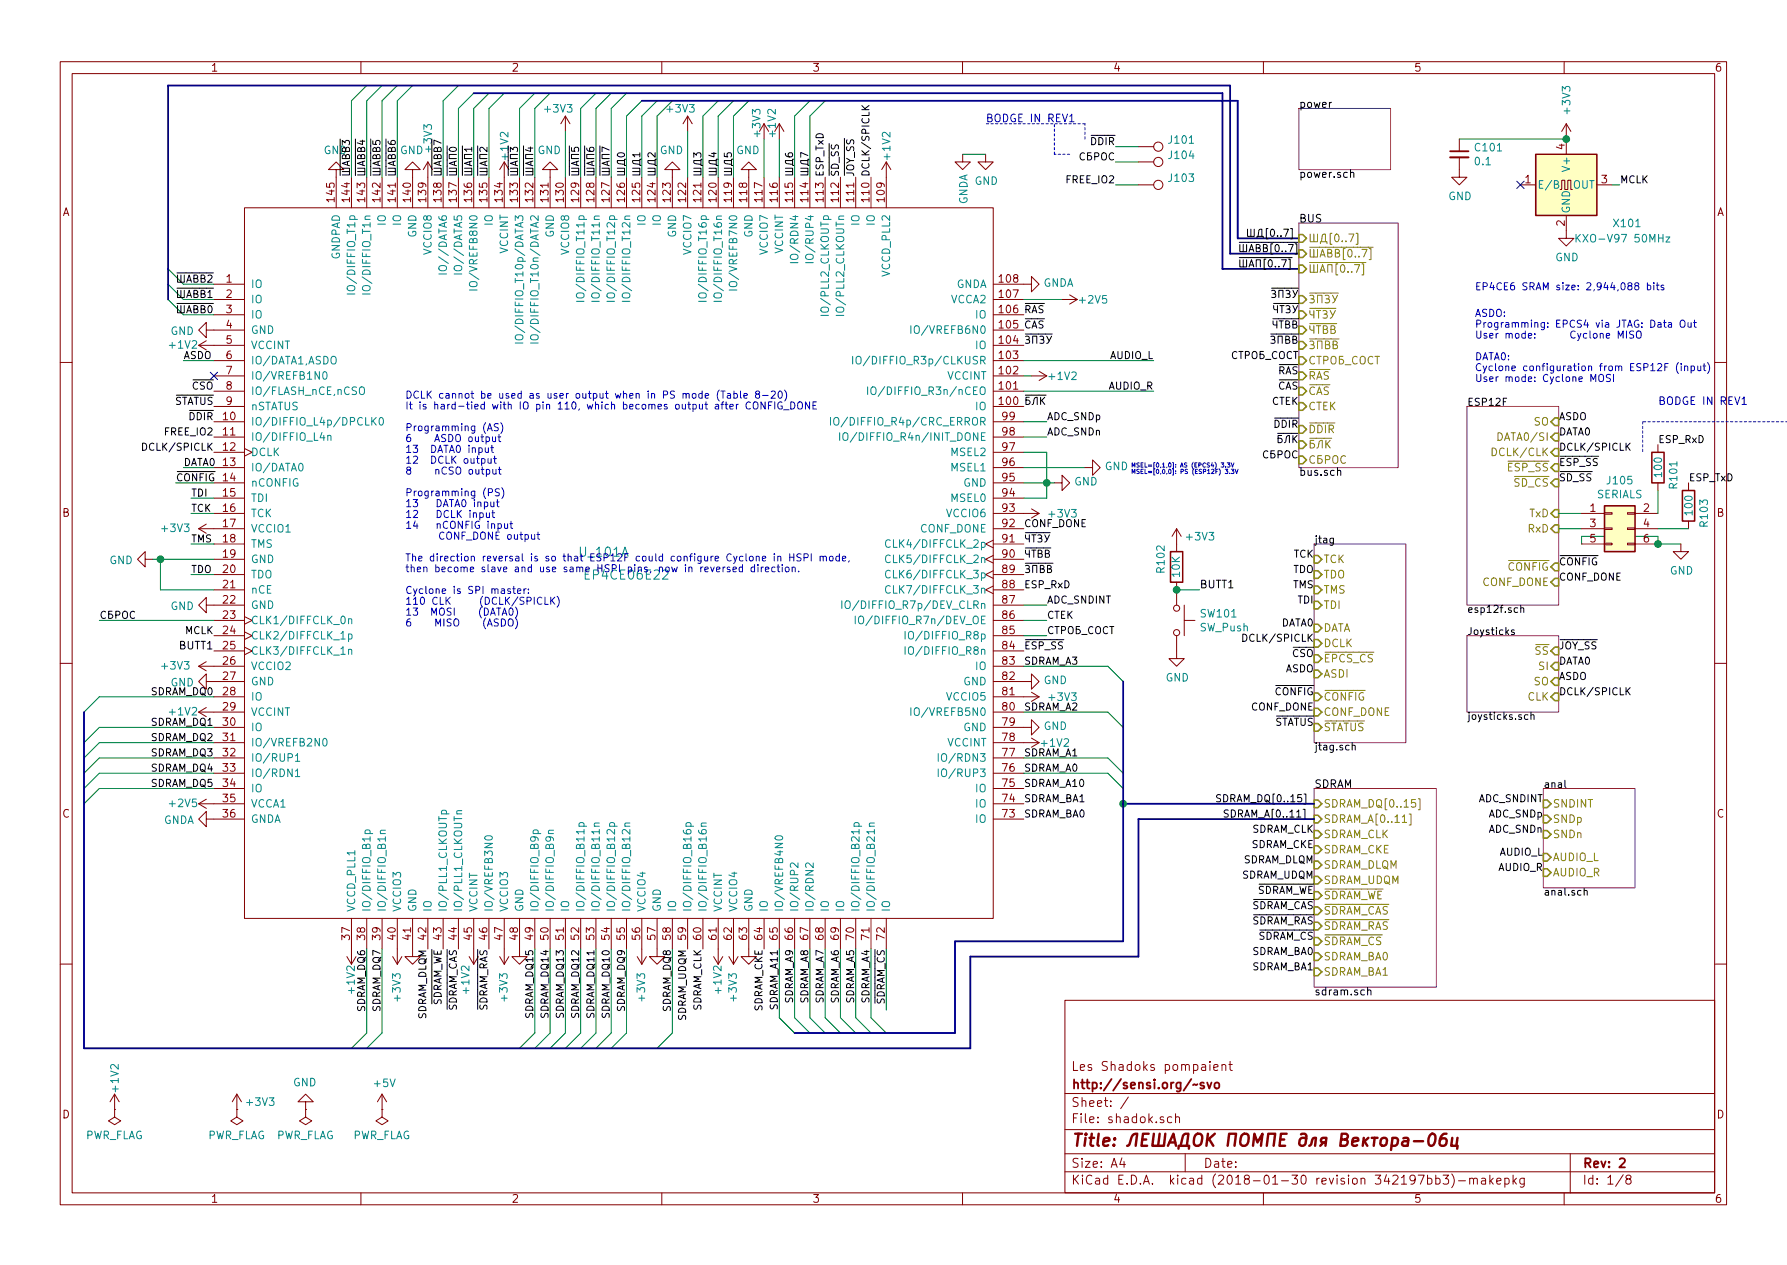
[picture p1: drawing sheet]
<svg xmlns="http://www.w3.org/2000/svg" width="297mm" height="210mm" viewBox="0 0 297 210" stroke-linecap="round" stroke-linejoin="round" font-family="sans-serif">
<defs><g id="words">
<g font-size="2.8" fill="#840000">
<text x="178" y="190.5">Title:</text>
<text x="187.8" y="190.5">-06</text>
</g>
<g font-size="2.1" fill="#0000c2">
<text x="96.4" y="92.5">U_101A</text>
<text x="97.6" y="96.3">EP4CE06E22</text>
</g>
<g font-size="2.1" fill="#840000">
<text x="178" y="178">Les Shadoks pompaient</text>
<text x="178" y="184">Sheet: /</text>
<text x="178" y="181">http://sensi.org/svo</text>
<text x="178" y="186.7">File: shadok.sch</text>
<text x="178" y="196.9">KiCad E.D.A. kicad (2018-01-30 revision 342197bb3)-makepkg</text>
<text x="178" y="194.1">Size: A4</text>
<text x="200" y="194.1">Date:</text>
<text x="263" y="194.1">Rev: 2</text>
<text x="263" y="196.9">Id: 1/8</text>
</g>
<g font-size="1.8" fill="#840000">
<text x="35" y="11.9">1</text>
<text x="85" y="11.9">2</text>
<text x="135" y="11.9">3</text>
<text x="185" y="11.9">4</text>
<text x="235" y="11.9">5</text>
<text x="285" y="11.9">6</text>
<text x="260.1" y="24.9" transform="rotate(-90 260.1 24.9)">4</text>
<text x="10.4" y="35.9">A</text>
<text x="55.6" y="33.5" transform="rotate(-90 55.6 33.5)">145</text>
<text x="58.2" y="33.5" transform="rotate(-90 58.2 33.5)">144</text>
<text x="60.7" y="33.5" transform="rotate(-90 60.7 33.5)">143</text>
<text x="63.2" y="33.5" transform="rotate(-90 63.2 33.5)">142</text>
<text x="65.8" y="33.5" transform="rotate(-90 65.8 33.5)">141</text>
<text x="68.3" y="33.5" transform="rotate(-90 68.3 33.5)">140</text>
<text x="70.9" y="33.5" transform="rotate(-90 70.9 33.5)">139</text>
<text x="73.4" y="33.5" transform="rotate(-90 73.4 33.5)">138</text>
<text x="75.9" y="33.5" transform="rotate(-90 75.9 33.5)">137</text>
<text x="78.5" y="33.5" transform="rotate(-90 78.5 33.5)">136</text>
<text x="81" y="33.5" transform="rotate(-90 81 33.5)">135</text>
<text x="83.6" y="33.5" transform="rotate(-90 83.6 33.5)">134</text>
<text x="86.1" y="33.5" transform="rotate(-90 86.1 33.5)">133</text>
<text x="88.6" y="33.5" transform="rotate(-90 88.6 33.5)">132</text>
<text x="91.2" y="33.5" transform="rotate(-90 91.2 33.5)">131</text>
<text x="93.7" y="33.5" transform="rotate(-90 93.7 33.5)">130</text>
<text x="96.3" y="33.5" transform="rotate(-90 96.3 33.5)">129</text>
<text x="98.8" y="33.5" transform="rotate(-90 98.8 33.5)">128</text>
<text x="101.3" y="33.5" transform="rotate(-90 101.3 33.5)">127</text>
<text x="103.9" y="33.5" transform="rotate(-90 103.9 33.5)">126</text>
<text x="106.4" y="33.5" transform="rotate(-90 106.4 33.5)">125</text>
<text x="109" y="33.5" transform="rotate(-90 109 33.5)">124</text>
<text x="111.5" y="33.5" transform="rotate(-90 111.5 33.5)">123</text>
<text x="114" y="33.5" transform="rotate(-90 114 33.5)">122</text>
<text x="116.6" y="33.5" transform="rotate(-90 116.6 33.5)">121</text>
<text x="119.1" y="33.5" transform="rotate(-90 119.1 33.5)">120</text>
<text x="121.7" y="33.5" transform="rotate(-90 121.7 33.5)">119</text>
<text x="124.2" y="33.5" transform="rotate(-90 124.2 33.5)">118</text>
<text x="126.7" y="33.5" transform="rotate(-90 126.7 33.5)">117</text>
<text x="129.3" y="33.5" transform="rotate(-90 129.3 33.5)">116</text>
<text x="131.8" y="33.5" transform="rotate(-90 131.8 33.5)">115</text>
<text x="134.4" y="33.5" transform="rotate(-90 134.4 33.5)">114</text>
<text x="147.1" y="33.5" transform="rotate(-90 147.1 33.5)">109</text>
<text x="253.5" y="30.5">1</text>
<text x="266.2" y="30.5">3</text>
<text x="285.4" y="35.9">A</text>
<text x="260.1" y="37.6" transform="rotate(-90 260.1 37.6)">2</text>
<text x="37.6" y="47">1</text>
<text x="166.2" y="47">108</text>
<text x="37.6" y="49.5">2</text>
<text x="37.6" y="52.1">3</text>
<text x="166.2" y="49.5">107</text>
<text x="37.6" y="54.6">4</text>
<text x="37.6" y="57.1">5</text>
<text x="37.6" y="59.7">6</text>
<text x="166.2" y="59.7">103</text>
<text x="166.2" y="57.1">104</text>
<text x="37.6" y="62.2">7</text>
<text x="37.6" y="64.8">8</text>
<text x="166.2" y="64.8">101</text>
<text x="166.2" y="62.2">102</text>
<text x="37.1" y="69.8">10</text>
<text x="37.6" y="67.3">9</text>
<text x="166.2" y="67.3">100</text>
<text x="166.7" y="69.8">99</text>
<text x="37.1" y="72.4">11</text>
<text x="37.1" y="74.9">12</text>
<text x="37.1" y="77.5">13</text>
<text x="166.7" y="77.5">96</text>
<text x="166.7" y="74.9">97</text>
<text x="166.7" y="72.4">98</text>
<text x="37.1" y="80">14</text>
<text x="37.1" y="82.5">15</text>
<text x="166.7" y="82.5">94</text>
<text x="166.7" y="80">95</text>
<text x="10.4" y="85.9">B</text>
<text x="37.1" y="85.1">16</text>
<text x="37.1" y="87.6">17</text>
<text x="166.7" y="87.6">92</text>
<text x="166.7" y="85.1">93</text>
<text x="264.3" y="85.1">1</text>
<text x="264.3" y="87.6">3</text>
<text x="273.2" y="85.1">2</text>
<text x="273.2" y="87.6">4</text>
<text x="285.4" y="85.9">B</text>
<text x="37.1" y="90.2">18</text>
<text x="37.1" y="92.7">19</text>
<text x="37.1" y="95.2">20</text>
<text x="166.7" y="95.2">89</text>
<text x="166.7" y="92.7">90</text>
<text x="166.7" y="90.2">91</text>
<text x="264.3" y="90.2">5</text>
<text x="273.2" y="90.2">6</text>
<text x="37.1" y="97.8">21</text>
<text x="37.1" y="100.3">22</text>
<text x="166.7" y="100.3">87</text>
<text x="166.7" y="97.8">88</text>
<text x="37.1" y="102.9">23</text>
<text x="37.1" y="105.4">24</text>
<text x="37.1" y="107.9">25</text>
<text x="166.7" y="107.9">84</text>
<text x="166.7" y="105.4">85</text>
<text x="166.7" y="102.9">86</text>
<text x="37.1" y="110.5">26</text>
<text x="37.1" y="113">27</text>
<text x="166.7" y="113">82</text>
<text x="166.7" y="110.5">83</text>
<text x="37.1" y="115.6">28</text>
<text x="37.1" y="118.1">29</text>
<text x="166.7" y="118.1">80</text>
<text x="166.7" y="115.6">81</text>
<text x="37.1" y="120.6">30</text>
<text x="37.1" y="123.2">31</text>
<text x="37.1" y="125.7">32</text>
<text x="166.7" y="125.7">77</text>
<text x="166.7" y="123.2">78</text>
<text x="166.7" y="120.6">79</text>
<text x="37.1" y="128.3">33</text>
<text x="37.1" y="130.8">34</text>
<text x="166.7" y="130.8">75</text>
<text x="166.7" y="128.3">76</text>
<text x="10.4" y="135.9">C</text>
<text x="37.1" y="133.3">35</text>
<text x="37.1" y="135.9">36</text>
<text x="166.7" y="135.9">73</text>
<text x="166.7" y="133.3">74</text>
<text x="285.4" y="135.9">C</text>
<text x="58.2" y="156.2" transform="rotate(-90 58.2 156.2)">37</text>
<text x="60.7" y="156.2" transform="rotate(-90 60.7 156.2)">38</text>
<text x="63.2" y="156.2" transform="rotate(-90 63.2 156.2)">39</text>
<text x="65.8" y="156.2" transform="rotate(-90 65.8 156.2)">40</text>
<text x="68.3" y="156.2" transform="rotate(-90 68.3 156.2)">41</text>
<text x="70.9" y="156.2" transform="rotate(-90 70.9 156.2)">42</text>
<text x="73.4" y="156.2" transform="rotate(-90 73.4 156.2)">43</text>
<text x="75.9" y="156.2" transform="rotate(-90 75.9 156.2)">44</text>
<text x="78.5" y="156.2" transform="rotate(-90 78.5 156.2)">45</text>
<text x="81" y="156.2" transform="rotate(-90 81 156.2)">46</text>
<text x="83.6" y="156.2" transform="rotate(-90 83.6 156.2)">47</text>
<text x="86.1" y="156.2" transform="rotate(-90 86.1 156.2)">48</text>
<text x="88.6" y="156.2" transform="rotate(-90 88.6 156.2)">49</text>
<text x="91.2" y="156.2" transform="rotate(-90 91.2 156.2)">50</text>
<text x="93.7" y="156.2" transform="rotate(-90 93.7 156.2)">51</text>
<text x="96.3" y="156.2" transform="rotate(-90 96.3 156.2)">52</text>
<text x="98.8" y="156.2" transform="rotate(-90 98.8 156.2)">53</text>
<text x="101.3" y="156.2" transform="rotate(-90 101.3 156.2)">54</text>
<text x="103.9" y="156.2" transform="rotate(-90 103.9 156.2)">55</text>
<text x="106.4" y="156.2" transform="rotate(-90 106.4 156.2)">56</text>
<text x="109" y="156.2" transform="rotate(-90 109 156.2)">57</text>
<text x="111.5" y="156.2" transform="rotate(-90 111.5 156.2)">58</text>
<text x="114" y="156.2" transform="rotate(-90 114 156.2)">59</text>
<text x="116.6" y="156.2" transform="rotate(-90 116.6 156.2)">60</text>
<text x="119.1" y="156.2" transform="rotate(-90 119.1 156.2)">61</text>
<text x="121.7" y="156.2" transform="rotate(-90 121.7 156.2)">62</text>
<text x="124.2" y="156.2" transform="rotate(-90 124.2 156.2)">63</text>
<text x="126.7" y="156.2" transform="rotate(-90 126.7 156.2)">64</text>
<text x="129.3" y="156.2" transform="rotate(-90 129.3 156.2)">65</text>
<text x="131.8" y="156.2" transform="rotate(-90 131.8 156.2)">66</text>
<text x="134.4" y="156.2" transform="rotate(-90 134.4 156.2)">67</text>
<text x="136.9" y="156.2" transform="rotate(-90 136.9 156.2)">68</text>
<text x="139.4" y="156.2" transform="rotate(-90 139.4 156.2)">69</text>
<text x="142" y="156.2" transform="rotate(-90 142 156.2)">70</text>
<text x="144.5" y="156.2" transform="rotate(-90 144.5 156.2)">71</text>
<text x="147.1" y="156.2" transform="rotate(-90 147.1 156.2)">72</text>
<text x="10.4" y="185.9">D</text>
<text x="285.4" y="185.9">D</text>
<text x="35" y="199.9">1</text>
<text x="85" y="199.9">2</text>
<text x="135" y="199.9">3</text>
<text x="185" y="199.9">4</text>
<text x="235" y="199.9">5</text>
<text x="285" y="199.9">6</text>
</g>
<g font-size="1.8">
<text x="215.9" y="17.9">power</text>
<text x="53.8" y="25.6">GND</text>
<text x="71.8" y="25.1" transform="rotate(-90 71.8 25.1)">+3V3</text>
<text x="84.5" y="26.4" transform="rotate(-90 84.5 26.4)">+1V2</text>
<text x="215.9" y="29.6">power.sch</text>
<text x="136.9" y="33.5" transform="rotate(-90 136.9 33.5)">113 ESP_TxD</text>
<text x="139.4" y="33.5" transform="rotate(-90 139.4 33.5)">112 SD_SS</text>
<text x="142" y="33.5" transform="rotate(-90 142 33.5)">111 JOY_SS</text>
<text x="144.5" y="33.5" transform="rotate(-90 144.5 33.5)">110 DCLK/SPICLK</text>
<text x="215.9" y="37">BUS</text>
<text x="166.2" y="52.1">106 RAS</text>
<text x="166.2" y="54.6">105 CAS</text>
<text x="215.9" y="79.1">bus.sch</text>
<text x="199.4" y="97.8">BUTT1</text>
<text x="29.9" y="107.9">BUTT1</text>
<text x="218.4" y="131">SDRAM</text>
<text x="218.4" y="165.4">sdram.sch</text>
</g>
<g font-size="1.8" fill="#008484">
<text x="90.7" y="18.7">+3V3</text>
<text x="111" y="18.7">+3V3</text>
<text x="126.4" y="22.6" transform="rotate(-90 126.4 22.6)">+3V3</text>
<text x="129" y="22.6" transform="rotate(-90 129 22.6)">+1V2</text>
<text x="194.4" y="23.9">J101</text>
<text x="261" y="18.8" transform="rotate(-90 261 18.8)">+3V3</text>
<text x="66.5" y="25.6">GND</text>
<text x="89.4" y="25.6">GND</text>
<text x="109.7" y="25.6">GND</text>
<text x="122.4" y="25.6">GND</text>
<text x="148" y="26.4" transform="rotate(-90 148 26.4)">+1V2</text>
<text x="194.4" y="26.4">J104</text>
<text x="245.3" y="27.5">0.1</text>
<text x="245.3" y="25.2">C101</text>
<text x="261" y="28.1" transform="rotate(-90 261 28.1)">V+</text>
<text x="160.8" y="34" transform="rotate(-90 160.8 34)">GNDA</text>
<text x="162" y="30.7">GND</text>
<text x="194.4" y="30.2">J103</text>
<text x="240.7" y="33.3">GND</text>
<text x="255.5" y="31.4">E/B</text>
<text x="261" y="35.6" transform="rotate(-90 261 35.6)">GND</text>
<text x="261.4" y="31.4">OUT</text>
<text x="64.1" y="37.4" transform="rotate(-90 64.1 37.4)">IO</text>
<text x="66.7" y="37.4" transform="rotate(-90 66.7 37.4)">IO</text>
<text x="69.2" y="39.5" transform="rotate(-90 69.2 39.5)">GND</text>
<text x="81.9" y="37.4" transform="rotate(-90 81.9 37.4)">IO</text>
<text x="92.1" y="39.5" transform="rotate(-90 92.1 39.5)">GND</text>
<text x="107.3" y="37.4" transform="rotate(-90 107.3 37.4)">IO</text>
<text x="109.9" y="37.4" transform="rotate(-90 109.9 37.4)">IO</text>
<text x="112.4" y="39.5" transform="rotate(-90 112.4 39.5)">GND</text>
<text x="125.1" y="39.5" transform="rotate(-90 125.1 39.5)">GND</text>
<text x="142.9" y="37.4" transform="rotate(-90 142.9 37.4)">IO</text>
<text x="145.4" y="37.4" transform="rotate(-90 145.4 37.4)">IO</text>
<text x="262.9" y="40.3">KXO-V97 50MHz</text>
<text x="268.4" y="37.8">X101</text>
<text x="41.7" y="47.9">IO</text>
<text x="56.5" y="43.2" transform="rotate(-90 56.5 43.2)">GNDPAD</text>
<text x="59.1" y="47.8" transform="rotate(-90 59.1 47.8)">IO/DIFFIO_T1p</text>
<text x="61.6" y="47.8" transform="rotate(-90 61.6 47.8)">IO/DIFFIO_T1n</text>
<text x="71.8" y="42.1" transform="rotate(-90 71.8 42.1)">VCCIO8</text>
<text x="74.3" y="44.3" transform="rotate(-90 74.3 44.3)">IO//DATA6</text>
<text x="76.8" y="44.3" transform="rotate(-90 76.8 44.3)">IO//DATA5</text>
<text x="79.4" y="47.2" transform="rotate(-90 79.4 47.2)">IO/VREFB8N0</text>
<text x="84.5" y="42.1" transform="rotate(-90 84.5 42.1)">VCCINT</text>
<text x="94.6" y="42.1" transform="rotate(-90 94.6 42.1)">VCCIO8</text>
<text x="114.9" y="42.1" transform="rotate(-90 114.9 42.1)">VCCIO7</text>
<text x="122.6" y="47.2" transform="rotate(-90 122.6 47.2)">IO/VREFB7N0</text>
<text x="127.6" y="42.1" transform="rotate(-90 127.6 42.1)">VCCIO7</text>
<text x="130.2" y="42.1" transform="rotate(-90 130.2 42.1)">VCCINT</text>
<text x="132.7" y="42.7" transform="rotate(-90 132.7 42.7)">IO/RDN4</text>
<text x="135.3" y="42.6" transform="rotate(-90 135.3 42.6)">IO/RUP4</text>
<text x="148" y="45.9" transform="rotate(-90 148 45.9)">VCCD_PLL2</text>
<text x="158.9" y="47.9">GNDA</text>
<text x="173.4" y="47.7">GNDA</text>
<text x="258.5" y="43.4">GND</text>
<text x="41.7" y="50.4">IO</text>
<text x="41.7" y="53">IO</text>
<text x="97.2" y="48.8" transform="rotate(-90 97.2 48.8)">IO/DIFFIO_T11p</text>
<text x="99.7" y="48.8" transform="rotate(-90 99.7 48.8)">IO/DIFFIO_T11n</text>
<text x="102.2" y="48.8" transform="rotate(-90 102.2 48.8)">IO/DIFFIO_T12p</text>
<text x="104.8" y="48.8" transform="rotate(-90 104.8 48.8)">IO/DIFFIO_T12n</text>
<text x="117.5" y="48.8" transform="rotate(-90 117.5 48.8)">IO/DIFFIO_T16p</text>
<text x="120" y="48.8" transform="rotate(-90 120 48.8)">IO/DIFFIO_T16n</text>
<text x="137.8" y="51.7" transform="rotate(-90 137.8 51.7)">IO/PLL2_CLKOUTp</text>
<text x="140.3" y="51.7" transform="rotate(-90 140.3 51.7)">IO/PLL2_CLKOUTn</text>
<text x="158.1" y="50.4">VCCA2</text>
<text x="162.2" y="53">IO</text>
<text x="179.6" y="50.5">+2V5</text>
<text x="28.3" y="58">+1V2</text>
<text x="28.3" y="55.7">GND</text>
<text x="41.7" y="55.5">GND</text>
<text x="41.7" y="58">VCCINT</text>
<text x="87" y="55.2" transform="rotate(-90 87 55.2)">IO/DIFFIO_T10p/DATA3</text>
<text x="89.5" y="55.2" transform="rotate(-90 89.5 55.2)">IO/DIFFIO_T10n/DATA2</text>
<text x="152.5" y="55.5">IO/VREFB6N0</text>
<text x="162.2" y="58">IO</text>
<text x="41.7" y="60.6">IO/DATA1,ASDO</text>
<text x="41.7" y="63.1">IO/VREFB1N0</text>
<text x="41.7" y="65.7">IO/FLASH_nCE,nCSO</text>
<text x="143.7" y="60.6">IO/DIFFIO_R3p/CLKUSR</text>
<text x="146.2" y="65.7">IO/DIFFIO_R3n/nCEO</text>
<text x="157.5" y="63.1">VCCINT</text>
<text x="174.5" y="63.2">+1V2</text>
<text x="41.7" y="70.7">IO/DIFFIO_L4p/DPCLK0</text>
<text x="41.7" y="68.2">nSTATUS</text>
<text x="139.9" y="70.7">IO/DIFFIO_R4p/CRC_ERROR</text>
<text x="162.2" y="68.2">IO</text>
<text x="41.7" y="73.3">IO/DIFFIO_L4n</text>
<text x="41.7" y="75.8">DCLK</text>
<text x="141.7" y="73.3">IO/DIFFIO_R4n/INIT_DONE</text>
<text x="158.2" y="75.8">MSEL2</text>
<text x="41.7" y="78.4">IO/DATA0</text>
<text x="41.7" y="80.9">nCONFIG</text>
<text x="41.7" y="83.4">TDI</text>
<text x="158.2" y="83.4">MSEL0</text>
<text x="158.2" y="78.4">MSEL1</text>
<text x="160.1" y="80.9">GND</text>
<text x="178.6" y="80.7">GND</text>
<text x="183.6" y="78.2">GND</text>
<text x="265.4" y="82.8">SERIALS</text>
<text x="267.3" y="80.5">J105</text>
<text x="276.3" y="79.2" transform="rotate(-90 276.3 79.2)">100</text>
<text x="278.8" y="81.1" transform="rotate(-90 278.8 81.1)">R101</text>
<text x="27.1" y="88.4">+3V3</text>
<text x="41.7" y="86">TCK</text>
<text x="41.7" y="88.5">VCCIO1</text>
<text x="153" y="88.5">CONF_DONE</text>
<text x="157.5" y="86">VCCIO6</text>
<text x="174.5" y="86">+3V3</text>
<text x="197.4" y="89.8">+3V3</text>
<text x="281.4" y="85.5" transform="rotate(-90 281.4 85.5)">100</text>
<text x="283.9" y="87.4" transform="rotate(-90 283.9 87.4)">R103</text>
<text x="18.2" y="93.8">GND</text>
<text x="41.7" y="91.1">TMS</text>
<text x="41.7" y="93.6">GND</text>
<text x="148.4" y="93.6">CLK5/DIFFCLK_2n</text>
<text x="148.4" y="91.1">CLK4/DIFFCLK_2p</text>
<text x="193.6" y="95.1" transform="rotate(-90 193.6 95.1)">R102</text>
<text x="196.1" y="95.9" transform="rotate(-90 196.1 95.9)">10K</text>
<text x="277.6" y="95.5">GND</text>
<text x="28.3" y="101.4">GND</text>
<text x="41.7" y="96.1">TDO</text>
<text x="41.7" y="98.7">nCE</text>
<text x="41.7" y="101.2">GND</text>
<text x="141.8" y="101.2">IO/DIFFIO_R7p/DEV_CLRn</text>
<text x="148.4" y="98.7">CLK7/DIFFCLK_3n</text>
<text x="148.4" y="96.1">CLK6/DIFFCLK_3p</text>
<text x="41.7" y="103.8">CLK1/DIFFCLK_0n</text>
<text x="41.7" y="106.3">CLK2/DIFFCLK_1p</text>
<text x="143.9" y="103.8">IO/DIFFIO_R7n/DEV_OE</text>
<text x="151.6" y="106.3">IO/DIFFIO_R8p</text>
<text x="199.5" y="104.9">SW_Push</text>
<text x="199.7" y="102.6">SW101</text>
<text x="27.1" y="111.3">+3V3</text>
<text x="41.7" y="108.8">CLK3/DIFFCLK_1n</text>
<text x="41.7" y="111.4">VCCIO2</text>
<text x="41.7" y="113.9">GND</text>
<text x="151.6" y="108.8">IO/DIFFIO_R8n</text>
<text x="160.1" y="113.9">GND</text>
<text x="162.2" y="111.4">IO</text>
<text x="173.5" y="113.7">GND</text>
<text x="193.8" y="113.3">GND</text>
<text x="28.3" y="118.9">+1V2</text>
<text x="28.3" y="114.1">GND</text>
<text x="41.7" y="116.5">IO</text>
<text x="41.7" y="119">VCCINT</text>
<text x="152.5" y="119">IO/VREFB5N0</text>
<text x="157.5" y="116.5">VCCIO5</text>
<text x="174.5" y="116.5">+3V3</text>
<text x="41.7" y="121.5">IO</text>
<text x="41.7" y="124.1">IO/VREFB2N0</text>
<text x="157.5" y="124.1">VCCINT</text>
<text x="160.1" y="121.5">GND</text>
<text x="173.3" y="124.1">+1V2</text>
<text x="173.5" y="121.3">GND</text>
<text x="41.7" y="126.6">IO/RUP1</text>
<text x="41.7" y="129.2">IO/RDN1</text>
<text x="41.7" y="131.7">IO</text>
<text x="156.9" y="126.6">IO/RDN3</text>
<text x="157" y="129.2">IO/RUP3</text>
<text x="162.2" y="131.7">IO</text>
<text x="27.2" y="137">GNDA</text>
<text x="28.3" y="134.2">+2V5</text>
<text x="41.7" y="134.2">VCCA1</text>
<text x="41.7" y="136.8">GNDA</text>
<text x="162.2" y="136.8">IO</text>
<text x="162.2" y="134.2">IO</text>
<text x="59.1" y="151.6" transform="rotate(-90 59.1 151.6)">VCCD_PLL1</text>
<text x="61.6" y="151.6" transform="rotate(-90 61.6 151.6)">IO/DIFFIO_B1p</text>
<text x="64.1" y="151.6" transform="rotate(-90 64.1 151.6)">IO/DIFFIO_B1n</text>
<text x="66.7" y="151.6" transform="rotate(-90 66.7 151.6)">VCCIO3</text>
<text x="69.2" y="151.6" transform="rotate(-90 69.2 151.6)">GND</text>
<text x="71.8" y="151.6" transform="rotate(-90 71.8 151.6)">IO</text>
<text x="74.3" y="151.6" transform="rotate(-90 74.3 151.6)">IO/PLL1_CLKOUTp</text>
<text x="76.8" y="151.6" transform="rotate(-90 76.8 151.6)">IO/PLL1_CLKOUTn</text>
<text x="79.4" y="151.6" transform="rotate(-90 79.4 151.6)">VCCINT</text>
<text x="81.9" y="151.6" transform="rotate(-90 81.9 151.6)">IO/VREFB3N0</text>
<text x="84.5" y="151.6" transform="rotate(-90 84.5 151.6)">VCCIO3</text>
<text x="87" y="151.6" transform="rotate(-90 87 151.6)">GND</text>
<text x="89.5" y="151.6" transform="rotate(-90 89.5 151.6)">IO/DIFFIO_B9p</text>
<text x="92.1" y="151.6" transform="rotate(-90 92.1 151.6)">IO/DIFFIO_B9n</text>
<text x="94.6" y="151.6" transform="rotate(-90 94.6 151.6)">IO</text>
<text x="97.2" y="151.6" transform="rotate(-90 97.2 151.6)">IO/DIFFIO_B11p</text>
<text x="99.7" y="151.6" transform="rotate(-90 99.7 151.6)">IO/DIFFIO_B11n</text>
<text x="102.2" y="151.6" transform="rotate(-90 102.2 151.6)">IO/DIFFIO_B12p</text>
<text x="104.8" y="151.6" transform="rotate(-90 104.8 151.6)">IO/DIFFIO_B12n</text>
<text x="107.3" y="151.6" transform="rotate(-90 107.3 151.6)">VCCIO4</text>
<text x="109.9" y="151.6" transform="rotate(-90 109.9 151.6)">GND</text>
<text x="112.4" y="151.6" transform="rotate(-90 112.4 151.6)">IO</text>
<text x="114.9" y="151.6" transform="rotate(-90 114.9 151.6)">IO/DIFFIO_B16p</text>
<text x="117.5" y="151.6" transform="rotate(-90 117.5 151.6)">IO/DIFFIO_B16n</text>
<text x="120" y="151.6" transform="rotate(-90 120 151.6)">VCCINT</text>
<text x="122.6" y="151.6" transform="rotate(-90 122.6 151.6)">VCCIO4</text>
<text x="125.1" y="151.6" transform="rotate(-90 125.1 151.6)">GND</text>
<text x="127.6" y="151.6" transform="rotate(-90 127.6 151.6)">IO</text>
<text x="130.2" y="151.6" transform="rotate(-90 130.2 151.6)">IO/VREFB4N0</text>
<text x="132.7" y="151.6" transform="rotate(-90 132.7 151.6)">IO/RUP2</text>
<text x="135.3" y="151.6" transform="rotate(-90 135.3 151.6)">IO/RDN2</text>
<text x="137.8" y="151.6" transform="rotate(-90 137.8 151.6)">IO</text>
<text x="140.3" y="151.6" transform="rotate(-90 140.3 151.6)">IO</text>
<text x="142.9" y="151.6" transform="rotate(-90 142.9 151.6)">IO/DIFFIO_B21p</text>
<text x="145.4" y="151.6" transform="rotate(-90 145.4 151.6)">IO/DIFFIO_B21n</text>
<text x="148" y="151.6" transform="rotate(-90 148 151.6)">IO</text>
<text x="59" y="165" transform="rotate(-90 59 165)">+1V2</text>
<text x="66.6" y="166.2" transform="rotate(-90 66.6 166.2)">+3V3</text>
<text x="78" y="165" transform="rotate(-90 78 165)">+1V2</text>
<text x="84.4" y="166.2" transform="rotate(-90 84.4 166.2)">+3V3</text>
<text x="107.2" y="166.2" transform="rotate(-90 107.2 166.2)">+3V3</text>
<text x="119.9" y="165" transform="rotate(-90 119.9 165)">+1V2</text>
<text x="122.5" y="166.2" transform="rotate(-90 122.5 166.2)">+3V3</text>
<text x="19.7" y="181.3" transform="rotate(-90 19.7 181.3)">+1V2</text>
<text x="41.2" y="183.8">+3V3</text>
<text x="48.7" y="180.6">GND</text>
<text x="62.3" y="180.7">+5V</text>
<text x="14.1" y="189.4">PWR_FLAG</text>
<text x="34.4" y="189.4">PWR_FLAG</text>
<text x="45.8" y="189.4">PWR_FLAG</text>
<text x="58.5" y="189.4">PWR_FLAG</text>
</g>
<g font-size="1.8" fill="#0000c2">
<text x="163.8" y="20.3">BODGE IN REV1</text>
<text x="275.6" y="67.3">BODGE IN REV1</text>
</g>
<g font-size="1.8" fill="#848400">
<text x="217.4" y="40.3">[0..7]</text>
<text x="217.4" y="42.8">[0..7]</text>
<text x="217.4" y="45.3">[0..7]</text>
<text x="217.4" y="60.6">_</text>
<text x="217.4" y="63.1">RAS</text>
<text x="217.4" y="65.7">CAS</text>
<text x="255" y="70.7">SO</text>
<text x="217.4" y="72">DDIR</text>
<text x="248.5" y="75.8">DCLK/CLK</text>
<text x="249.5" y="73.3">DATA0/SI</text>
<text x="250.7" y="78.4">ESP_SS</text>
<text x="251.7" y="80.9">SD_CS</text>
<text x="254" y="88.5">RxD</text>
<text x="254.2" y="86">TxD</text>
<text x="220" y="93.6">TCK</text>
<text x="250.7" y="94.9">CONFIG</text>
<text x="220" y="96.1">TDO</text>
<text x="220" y="98.7">TMS</text>
<text x="220" y="101.2">TDI</text>
<text x="246.5" y="97.4">CONF_DONE</text>
<text x="220" y="105">DATA</text>
<text x="220" y="107.6">DCLK</text>
<text x="220" y="110.1">EPCS_CS</text>
<text x="220" y="112.6">ASDI</text>
<text x="255" y="113.9">SO</text>
<text x="255.2" y="108.8">SS</text>
<text x="255.9" y="111.4">SI</text>
<text x="220" y="116.5">CONFIG</text>
<text x="220" y="119">CONF_DONE</text>
<text x="253.9" y="116.5">CLK</text>
<text x="220" y="121.5">STATUS</text>
<text x="220" y="134.2">SDRAM_DQ[0..15]</text>
<text x="220" y="136.8">SDRAM_A[0..11]</text>
<text x="258.1" y="134.2">SNDINT</text>
<text x="258.1" y="136.8">SNDp</text>
<text x="220" y="139.3">SDRAM_CLK</text>
<text x="220" y="141.9">SDRAM_CKE</text>
<text x="258.1" y="139.3">SNDn</text>
<text x="258.1" y="143.1">AUDIO_L</text>
<text x="220" y="146.9">SDRAM_UDQM</text>
<text x="220" y="144.4">SDRAM_DLQM</text>
<text x="220" y="149.5">SDRAM_WE</text>
<text x="258.1" y="145.7">AUDIO_R</text>
<text x="220" y="152">SDRAM_CAS</text>
<text x="220" y="154.6">SDRAM_RAS</text>
<text x="220" y="157.1">SDRAM_CS</text>
<text x="220" y="159.6">SDRAM_BA0</text>
<text x="220" y="162.2">SDRAM_BA1</text>
</g>
<g font-size="1.7">
<text x="58.2" y="29.5" transform="rotate(-90 58.2 29.5)">3</text>
<text x="60.7" y="29.5" transform="rotate(-90 60.7 29.5)">4</text>
<text x="63.2" y="29.5" transform="rotate(-90 63.2 29.5)">5</text>
<text x="65.8" y="29.5" transform="rotate(-90 65.8 29.5)">6</text>
<text x="73.4" y="29.5" transform="rotate(-90 73.4 29.5)">7</text>
<text x="75.9" y="29.5" transform="rotate(-90 75.9 29.5)">0</text>
<text x="78.5" y="29.5" transform="rotate(-90 78.5 29.5)">1</text>
<text x="81" y="29.5" transform="rotate(-90 81 29.5)">2</text>
<text x="86.1" y="29.5" transform="rotate(-90 86.1 29.5)">3</text>
<text x="88.6" y="29.5" transform="rotate(-90 88.6 29.5)">4</text>
<text x="96.3" y="29.5" transform="rotate(-90 96.3 29.5)">5</text>
<text x="98.8" y="29.5" transform="rotate(-90 98.8 29.5)">6</text>
<text x="101.3" y="29.5" transform="rotate(-90 101.3 29.5)">7</text>
<text x="103.9" y="29.5" transform="rotate(-90 103.9 29.5)">0</text>
<text x="106.4" y="29.5" transform="rotate(-90 106.4 29.5)">1</text>
<text x="109" y="29.5" transform="rotate(-90 109 29.5)">2</text>
<text x="116.6" y="29.5" transform="rotate(-90 116.6 29.5)">3</text>
<text x="119.1" y="29.5" transform="rotate(-90 119.1 29.5)">4</text>
<text x="121.7" y="29.5" transform="rotate(-90 121.7 29.5)">5</text>
<text x="131.8" y="29.5" transform="rotate(-90 131.8 29.5)">6</text>
<text x="134.4" y="29.5" transform="rotate(-90 134.4 29.5)">7</text>
<text x="181.4" y="24.1">DDIR</text>
<text x="177.4" y="30.5">FREE_IO2</text>
<text x="269.2" y="30.5">MCLK</text>
<text x="205.7" y="41.9">[0..7]</text>
<text x="207" y="39.4">[0..7]</text>
<text x="34.6" y="47">2</text>
<text x="205.7" y="44.4">[0..7]</text>
<text x="34.6" y="52.1">0</text>
<text x="34.6" y="49.5">1</text>
<text x="30.5" y="59.7">ASDO</text>
<text x="184.5" y="59.7">AUDIO_L</text>
<text x="32" y="64.8">CSO</text>
<text x="184.3" y="64.8">AUDIO_R</text>
<text x="212.4" y="62.2">RAS</text>
<text x="212.4" y="64.8">CAS</text>
<text x="28.9" y="67.3">STATUS</text>
<text x="31.5" y="69.8">DDIR</text>
<text x="174" y="69.8">ADC_SNDp</text>
<text x="211.8" y="71.1">DDIR</text>
<text x="243.8" y="67.5">ESP12F</text>
<text x="259.1" y="69.8">ASDO</text>
<text x="24.4" y="74.9">DCLK/SPICLK</text>
<text x="27.5" y="72.4">FREE_IO2</text>
<text x="30.5" y="77.5">DATA0</text>
<text x="174" y="72.4">ADC_SNDn</text>
<text x="259.1" y="74.9">DCLK/SPICLK</text>
<text x="259.1" y="72.4">DATA0</text>
<text x="259.1" y="77.5">ESP_SS</text>
<text x="275.6" y="73.7">ESP_RxD</text>
<text x="29.2" y="80">CONFIG</text>
<text x="31.7" y="82.5">TDI</text>
<text x="259.1" y="80">SD_SS</text>
<text x="280.7" y="80">ESP_TxD</text>
<text x="31.7" y="85.1">TCK</text>
<text x="170.2" y="87.6">CONF_DONE</text>
<text x="31.7" y="90.2">TMS</text>
<text x="31.7" y="95.2">TDO</text>
<text x="214.9" y="95.2">TDO</text>
<text x="215" y="92.7">TCK</text>
<text x="218.4" y="90.3">jtag</text>
<text x="259.1" y="94">CONFIG</text>
<text x="170.2" y="97.8">ESP_RxD</text>
<text x="174" y="100.3">ADC_SNDINT</text>
<text x="214.9" y="97.8">TMS</text>
<text x="215.8" y="100.3">TDI</text>
<text x="243.8" y="101.9">esp12f.sch</text>
<text x="259.1" y="96.5">CONF_DONE</text>
<text x="30.8" y="105.4">MCLK</text>
<text x="170.2" y="107.9">ESP_SS</text>
<text x="207.3" y="106.7">DCLK/SPICLK</text>
<text x="212.9" y="104.1">DATA0</text>
<text x="243.8" y="105.6">Joysticks</text>
<text x="259.1" y="107.9">JOY_SS</text>
<text x="170.2" y="110.5">SDRAM_A3</text>
<text x="213.6" y="111.8">ASDO</text>
<text x="214.8" y="109.2">CSO</text>
<text x="259.1" y="113">ASDO</text>
<text x="259.1" y="110.5">DATA0</text>
<text x="25.1" y="115.6">SDRAM_DQ0</text>
<text x="170.2" y="118.1">SDRAM_A2</text>
<text x="208" y="118.1">CONF_DONE</text>
<text x="212" y="115.6">CONFIG</text>
<text x="243.8" y="119.7">joysticks.sch</text>
<text x="259.1" y="115.6">DCLK/SPICLK</text>
<text x="25.1" y="120.6">SDRAM_DQ1</text>
<text x="25.1" y="125.7">SDRAM_DQ3</text>
<text x="25.1" y="123.2">SDRAM_DQ2</text>
<text x="170.2" y="125.7">SDRAM_A1</text>
<text x="211.8" y="120.6">STATUS</text>
<text x="218.4" y="124.7">jtag.sch</text>
<text x="25.1" y="128.3">SDRAM_DQ4</text>
<text x="25.1" y="130.8">SDRAM_DQ5</text>
<text x="170.2" y="130.8">SDRAM_A10</text>
<text x="170.2" y="128.3">SDRAM_A0</text>
<text x="256.5" y="131">anal</text>
<text x="170.2" y="135.9">SDRAM_BA0</text>
<text x="170.2" y="133.3">SDRAM_BA1</text>
<text x="201.9" y="133.3">SDRAM_DQ[0..15]</text>
<text x="203.2" y="135.9">SDRAM_A[0..11]</text>
<text x="245.8" y="133.3">ADC_SNDINT</text>
<text x="247.5" y="135.9">ADC_SNDp</text>
<text x="206.5" y="143.5">SDRAM_DLQM</text>
<text x="207.9" y="141">SDRAM_CKE</text>
<text x="208" y="138.4">SDRAM_CLK</text>
<text x="247.5" y="138.4">ADC_SNDn</text>
<text x="249.3" y="142.2">AUDIO_L</text>
<text x="206.3" y="146">SDRAM_UDQM</text>
<text x="208.7" y="148.6">SDRAM_WE</text>
<text x="249" y="144.8">AUDIO_R</text>
<text x="256.5" y="148.9">anal.sch</text>
<text x="207.9" y="151.1">SDRAM_CAS</text>
<text x="207.9" y="153.7">SDRAM_RAS</text>
<text x="208.1" y="161.3">SDRAM_BA1</text>
<text x="208.1" y="158.7">SDRAM_BA0</text>
<text x="209.1" y="156.2">SDRAM_CS</text>
<text x="73.4" y="167.4" transform="rotate(-90 73.4 167.4)">SDRAM_WE</text>
<text x="129.3" y="167.8" transform="rotate(-90 129.3 167.8)">SDRAM_A11</text>
<text x="131.8" y="166.9" transform="rotate(-90 131.8 166.9)">SDRAM_A9</text>
<text x="134.4" y="166.9" transform="rotate(-90 134.4 166.9)">SDRAM_A8</text>
<text x="136.9" y="166.9" transform="rotate(-90 136.9 166.9)">SDRAM_A7</text>
<text x="139.4" y="166.9" transform="rotate(-90 139.4 166.9)">SDRAM_A6</text>
<text x="142" y="166.9" transform="rotate(-90 142 166.9)">SDRAM_A5</text>
<text x="144.5" y="166.9" transform="rotate(-90 144.5 166.9)">SDRAM_A4</text>
<text x="147.1" y="167.1" transform="rotate(-90 147.1 167.1)">SDRAM_CS</text>
<text x="60.7" y="168.2" transform="rotate(-90 60.7 168.2)">SDRAM_DQ6</text>
<text x="63.2" y="168.2" transform="rotate(-90 63.2 168.2)">SDRAM_DQ7</text>
<text x="70.9" y="169.6" transform="rotate(-90 70.9 169.6)">SDRAM_DLQM</text>
<text x="75.9" y="168.3" transform="rotate(-90 75.9 168.3)">SDRAM_CAS</text>
<text x="81" y="168.3" transform="rotate(-90 81 168.3)">SDRAM_RAS</text>
<text x="88.6" y="169.1" transform="rotate(-90 88.6 169.1)">SDRAM_DQ15</text>
<text x="91.2" y="169.1" transform="rotate(-90 91.2 169.1)">SDRAM_DQ14</text>
<text x="93.7" y="169.1" transform="rotate(-90 93.7 169.1)">SDRAM_DQ13</text>
<text x="96.3" y="169.1" transform="rotate(-90 96.3 169.1)">SDRAM_DQ12</text>
<text x="98.8" y="169.1" transform="rotate(-90 98.8 169.1)">SDRAM_DQ11</text>
<text x="101.3" y="169.1" transform="rotate(-90 101.3 169.1)">SDRAM_DQ10</text>
<text x="103.9" y="168.2" transform="rotate(-90 103.9 168.2)">SDRAM_DQ9</text>
<text x="111.5" y="168.2" transform="rotate(-90 111.5 168.2)">SDRAM_DQ8</text>
<text x="114" y="169.8" transform="rotate(-90 114 169.8)">SDRAM_UDQM</text>
<text x="116.6" y="168.2" transform="rotate(-90 116.6 168.2)">SDRAM_CLK</text>
<text x="126.7" y="168.3" transform="rotate(-90 126.7 168.3)">SDRAM_CKE</text>
</g>
<g font-size="1.7" fill="#0000c2">
<text x="245.1" y="52.7">ASDO:</text>
<text x="245.1" y="48.3">EP4CE6 SRAM size: 2,944,088 bits</text>
<text x="245.1" y="54.5">Programming: EPCS4 via JTAG: Data Out</text>
<text x="245.1" y="56.3">User mode:</text>
<text x="245.1" y="59.9">DATA0:</text>
<text x="256.5" y="56.3">Cyclone MISO</text>
<text x="245.1" y="61.7">Cyclone configuration from ESP12F (input)</text>
<text x="245.1" y="63.5">User mode: Cyclone MOSI</text>
<text x="67.3" y="66.3">DCLK cannot be used as user output when in PS mode (Table 8-20)</text>
<text x="67.3" y="68.1">It is hard-tied with IO pin 110, which becomes output after CONFIG_DONE</text>
<text x="67.3" y="71.7">Programming (AS)</text>
<text x="67.3" y="73.5">6</text>
<text x="67.3" y="75.3">13 DATA0 input</text>
<text x="67.3" y="77.1">12 DCLK output</text>
<text x="70.1" y="73.5">ASDO output</text>
<text x="67.3" y="78.9">8</text>
<text x="67.3" y="82.5">Programming (PS)</text>
<text x="70.1" y="78.9">nCSO output</text>
<text x="67.3" y="84.3">13</text>
<text x="67.3" y="86.1">12</text>
<text x="67.3" y="87.9">14</text>
<text x="70.1" y="89.7">CONF_DONE output</text>
<text x="70.5" y="84.3">DATA0 input</text>
<text x="70.5" y="86.1">DCLK input</text>
<text x="70.5" y="87.9">nCONFIG input</text>
<text x="67.3" y="93.3">The direction reversal is so that ESP12F could configure Cyclone in HSPI mode,</text>
<text x="67.3" y="95.1">then become slave and use same HSPI pins, now in reversed direction.</text>
<text x="67.3" y="98.7">Cyclone is SPI master:</text>
<text x="67.3" y="100.5">110 CLK</text>
<text x="76.1" y="100.5">(DCLK/SPICLK)</text>
<text x="67.3" y="102.3">13 MOSI</text>
<text x="67.3" y="104.1">6</text>
<text x="76.2" y="102.3">(DATA0)</text>
</g>
<g font-size="1" fill="#0000c2">
<text x="188" y="77.7">MSEL=[0,1,0]: AS (EPCS4) 3.3V</text>
<text x="188" y="78.8">MSEL=[0,0,0]: PS (ESP12F) 3.3V</text>
</g>
</g></defs>
<g fill="none" stroke="#840000" stroke-width=".17">
<path d="M10 10.3h277v189.9h-277zM12 12.2h273v186.1h-273zM60 10.3v1.9M94 19.3v2.5M94 19.3l-.8 1.3M94 19.3l.7 1.3M110 10.3v1.9M114.3 19.3v2.5M114.3 19.3l-.8 1.3M114.3 19.3l.8 1.3M160 10.3v1.9M210 10.3v1.9"/>
<path d="M260 10.3v1.9M40.6 34.5h124.5v118.1h-124.5zM55.9 28.2h1.2l-1.2-1.3-1.3 1.3h1.3v6.3M58.4 29.5v5M61 29.5v5M63.5 29.5v5M66 29.5v5M68.6 28.2h1.2l-1.2-1.3-1.3 1.3h1.3v6.3M71.1 26.9v7.6M71.1 26.9l-.7 1.3M71.1 26.9l.8 1.3M73.7 29.5v5"/>
<path d="M76.2 29.5v5M78.7 29.5v5M81.3 29.5v5M83.8 26.9v7.6M83.8 26.9l-.7 1.3M83.8 26.9l.8 1.3M86.4 29.5v5M88.9 29.5v5M91.4 28.2h1.3l-1.3-1.3-1.2 1.3h1.2v6.3M94 29.5v5M96.5 29.5v5M99.1 29.5v5"/>
<path d="M101.6 29.5v5M104.1 29.5v5M106.7 29.5v5M109.2 29.5v5M111.8 28.2h1.2l-1.2-1.3-1.3 1.3h1.3v6.3M114.3 29.5v5M116.8 29.5v5M119.4 29.5v5M121.9 29.5v5M124.5 28.2h1.2l-1.2-1.3-1.3 1.3h1.3v6.3M127 29.5v5M127 20.6l.8 1.2"/>
<path d="M129.5 29.5v5M129.5 20.6l.8 1.2M132.1 29.5v5M134.6 29.5v5M137.2 29.5v5M139.7 29.5v5M142.2 29.5v5M144.8 29.5v5M147.3 26.9v7.6M147.3 26.9l-.7 1.3M147.3 26.9l.8 1.3M160 25.6v1.3h1.3l-1.3 1.3-1.3-1.3h1.3"/>
<path d="M163.8 25.6v1.3h1.3l-1.3 1.3-1.2-1.3h1.2M189.2 30.7h2.6M189.2 26.9h2.6M189.2 24.4h2.6M242.6 26.2v3.3h1.2l-1.2 1.2-1.3-1.2h1.3M242.6 23.1v2M252.7 30.7h2.6M259.3 31.5h.3v-1.5h.5v1.5h.5v-1.5h.5v1.5h.3M260.3 35.8v3.8h1.3l-1.3 1.3-1.2-1.3h1.2M260.3 20.6v5M260.3 20.6l-.7 1.2M260.3 20.6l.8 1.2"/>
<path d="M265.4 30.7h2.6M33 57.4h7.6M33 57.4l1.3 .8M34.3 54.9v-1.3l-1.3 1.3 1.3 1.2v-1.2h6.3M34.3 56.6l-1.3 .8M35.6 47.2h5M35.6 59.9h5M35.6 52.3h5M35.6 49.8h5M165.1 47.2h6.3v-1.2l1.3 1.2-1.3 1.3v-1.3M165.1 59.9h5.1M165.1 57.4h5.1"/>
<path d="M165.1 54.9h5.1M165.1 52.3h5.1M165.1 49.8h5.1M176.5 49.8h2.6M177.8 49l1.3 .8M179.1 49.8l-1.3 .7M10 60.2h2M35.6 70.1h5M35.6 67.6h5M35.6 65h5M35.6 62.5h5M35.6 72.6h5"/>
<path d="M35.6 75.2h5M35.6 77.7h5M40.6 74.5l1.3 .7-1.3 .6M165.1 70.1h5.1M165.1 67.6h5.1M165.1 65h5.1M165.1 62.5h5.1M165.1 72.6h5.1M165.1 75.2h5.1M165.1 77.7h5.1M171.4 62.5h2.6M172.7 61.7l1.3 .8"/>
<path d="M174 62.5l-1.3 .7M180.3 77.7h1.3v-1.3l1.3 1.3-1.3 1.3v-1.3M275.6 73.9v1.3M285 60.2h2M24.1 93v-1.3l-1.2 1.3 1.2 1.2v-1.2h1.3M33 87.9h7.6M33 87.9l1.3 .7M34.3 87.1l-1.3 .8M35.6 80.3h5M35.6 82.8h5M35.6 85.3h5M35.6 90.4h5"/>
<path d="M35.6 93h5M35.6 95.5h5M35.6 98h5M165.1 97.4l-1.3 .6 1.3 .7M165.1 94.9l-1.3 .6 1.3 .6M165.1 92.3l-1.3 .7 1.3 .6M165.1 89.8l-1.3 .6 1.3 .7M165.1 80.3h5.1M165.1 82.8h5.1M165.1 85.3h7.6M165.1 87.9h5.1M165.1 90.4h5.1"/>
<path d="M165.1 93h5.1M165.1 95.5h5.1M165.1 98h5.1M171.4 84.6l1.3 .7M172.7 85.3l-1.3 .8M175.3 80.3h1.2v-1.3l1.3 1.3-1.3 1.2v-1.2M195.6 87.9v3.8M195.6 96.8v3.8M195.6 87.9l-.8 1.2M195.6 87.9l.7 1.2M262.9 85.3h3.8M262.9 87.9h3.8"/>
<path d="M262.9 90.4h3.8M266.7 90.3h1.3v.2h-1.3zM266.7 87.8h1.3v.2h-1.3zM266.7 85.2h1.3v.3h-1.3zM270.5 90.3h1.3v.2h-1.3zM270.5 87.8h1.3v.2h-1.3zM270.5 85.2h1.3v.3h-1.3zM271.8 85.3h3.8M271.8 87.9h3.8M271.8 90.4h3.8M275.6 80.3v1.2M279.4 90.4v1.3h1.3l-1.3 1.3-1.3-1.3h1.3"/>
<path d="M280.7 80.3v1.2M280.7 86.6v1.3M10 110.3h2M33 110.7h7.6M33 118.4h7.6M33 118.4l1.3 .7M33 110.7l1.3 .8M34.3 100.6v-1.3l-1.3 1.3 1.3 1.2v-1.2h6.3M34.3 113.3v-1.3l-1.3 1.3 1.3 1.2v-1.2h6.3M34.3 117.6l-1.3 .8M34.3 110l-1.3 .7M35.6 103.1h5"/>
<path d="M35.6 105.7h5M35.6 108.2h5M35.6 115.8h5M40.6 102.5l1.3 .6-1.3 .7M40.6 105l1.3 .7-1.3 .6M40.6 107.6l1.3 .6-1.3 .6M165.1 113.3h6.3v-1.3l1.3 1.3-1.3 1.2v-1.2M165.1 100.6h5.1M165.1 103.1h5.1M165.1 105.7h5.1M165.1 108.2h5.1M165.1 110.7h5.1"/>
<path d="M165.1 115.8h7.6M165.1 118.4h5.1M171.4 115.1l1.3 .7M172.7 115.8l-1.3 .8M195.6 105.7v3.8h1.2l-1.2 1.2-1.3-1.2h1.3M196.8 103.1h1.8M196.8 100.6v5.1M285 110.3h2M33 133.6h7.6M33 133.6l1.3 .8M34.3 136.1v-1.2l-1.3 1.2 1.3 1.3v-1.3h6.3M34.3 132.8l-1.3 .8"/>
<path d="M35.6 120.9h5M35.6 123.4h5M35.6 126h5M35.6 128.5h5M35.6 131.1h5M165.1 120.9h6.3v-1.3l1.3 1.3-1.3 1.3v-1.3M165.1 123.4h7.6M165.1 126h5.1M165.1 128.5h5.1M165.1 131.1h5.1M165.1 133.6h5.1M165.1 136.1h5.1"/>
<path d="M171.4 122.7l1.3 .7M172.7 123.4l-1.3 .8M57.7 159l.7 1.3M58.4 152.6v7.7M59.2 159l-.8 1.3M61 152.6v5.1M63.5 152.6v5.1M65.3 159l.7 1.3M66 152.6v7.7M66.8 159l-.8 1.3M68.6 152.6v6.4h1.2l-1.2 1.3-1.3-1.3h1.3M71.1 152.6v5.1"/>
<path d="M73.7 152.6v5.1M76.2 152.6v5.1M78 159l.7 1.3M78.7 152.6v7.7M79.5 159l-.8 1.3M81.3 152.6v5.1M83.1 159l.7 1.3M83.8 152.6v7.7M84.6 159l-.8 1.3M86.4 152.6v6.4h1.2l-1.2 1.3-1.3-1.3h1.3M88.9 152.6v5.1M91.4 152.6v5.1"/>
<path d="M94 152.6v5.1M96.5 152.6v5.1M99.1 152.6v5.1M101.6 152.6v5.1M104.1 152.6v5.1M105.9 159l.8 1.3M106.7 152.6v7.7M107.4 159l-.7 1.3M109.2 152.6v6.4h1.3l-1.3 1.3-1.3-1.3h1.3M111.8 152.6v5.1M114.3 152.6v5.1M116.8 152.6v5.1"/>
<path d="M118.6 159l.8 1.3M119.4 152.6v7.7M120.1 159l-.7 1.3M121.2 159l.7 1.3M121.9 152.6v7.7M122.7 159l-.8 1.3M124.5 152.6v6.4h1.2l-1.2 1.3-1.3-1.3h1.3M127 152.6v5.1M129.5 152.6v5.1M132.1 152.6v5.1M134.6 152.6v5.1M137.2 152.6v5.1"/>
<path d="M139.7 152.6v5.1M142.2 152.6v5.1M144.8 152.6v5.1M147.3 152.6v5.1M10 160.2h2M177 166.3h108v32h-108zM201.1 176.4v.2M201.1 176.9v1M201.8 177.4l.7-.1-.1-.3-.4-.1-.2 .2v.7h.6M203.1 177.1l.2-.2 .4 .1 .1 .9M203.1 176.9v1M204.3 176.9h.5"/>
<path d="M204.5 176.4v1.3l.3 .2M285 160.2h2M19 184.4v1.3l1.1 .6-1.1 .6-1-.6 1-.6M19 184.4h.1M19 181.9l-.7 1.2M19 181.9v2.5M19 181.9l.8 1.2M39.4 184.4v1.3l1 .6-1 .6-1-.6 1-.6M39.4 184.4h.1M39.4 181.9l-.8 1.2M39.4 181.9v2.5M39.4 181.9l.7 1.2"/>
<path d="M50.8 183.1h1.3l-1.3-1.2-1.3 1.2h1.3v1.3M50.8 184.4v1.3l1 .6-1 .6-1-.6 1-.6M50.8 184.4h.1M60 198.3v1.9M63.5 184.4v1.3l1 .6-1 .6-1-.6 1-.6M63.5 184.4h.1M63.5 181.9v2.5M63.5 181.9l-.8 1.2M63.5 181.9l.8 1.2M110 198.3v1.9M160 198.3v1.9M177 194.8h108"/>
<path d="M177 191.8h108M177 187.8h108M177 181.8h108M186.5 192.5l-.4 1h1M186.8 193v1M187.6 182.3l-1.3 2M194.8 185.7l-.5-.1-.2 .3v.4l.1 .2h.6M195.4 185.7h.1a.37 .37 0 0 1 .6 .1v.8M195.4 185.1v1.5M197 191.8v3M210 198.3v1.9M237.3 195.9l.1-.1a.47 .47 0 0 1 .6 .3v.4a.48 .48 0 0 1-.7 .2"/>
<path d="M238.7 195.9l.4-.1 .3 .3-.1 .6-.2 .1-.4-.1M238.7 195.3v1.5M239.9 195.3h.9l-.5 .6 .4 .1v.7l-.2 .1h-.4l-.2-.1M241.3 195.1a1.71 1.71 0 0 1 0 2.3M242.4 196.3h1.2M244.3 196l.2-.2 .4 .1v.9M244.3 195.8v1M244.9 196l.2-.2 .4 .1 .1 .9M246.3 195.9h.6v.9M246.9 196.2l-.5 .1a.29 .29 0 0 0-.2 .2 .29 .29 0 0 0 .2 .3l.5-.1M247.6 195.3v1.5M247.8 196.3l.4 .5"/>
<path d="M248.2 195.8l-.6 .6M248.8 196.3l.7-.1-.1-.3-.4-.1-.2 .2 .1 .7h.5M250.1 195.9l.5-.1 .3 .3v.4l-.2 .2h-.6M250.1 195.8v1.5M251.5 195.3v1.5M251.6 196.3l.5 .5M252.1 195.8l-.6 .6M253.4 195.8v1.2l-.3 .3h-.4M253.4 195.9l-.2-.1a.47 .47 0 0 0-.6 .3v.4a.48 .48 0 0 0 .8 .2M260 198.3v1.9M261 191.8v6.5M269.8 195.2l-1.2 2"/>
<path d="M270.6 196l-.3-.2v-.2a.47 .47 0 0 1 .5-.3l.3 .3-.1 .2-.6 .2a.48 .48 0 0 0-.1 .7l.3 .1 .4-.1a.48 .48 0 0 0-.2-.7"/>
<circle cx="192.5" cy="24.4" r=".76"/>
<circle cx="192.5" cy="30.7" r=".76"/>
<circle cx="192.5" cy="26.9" r=".76"/>
<circle cx="195.6" cy="101.1" r=".51"/>
<circle cx="195.6" cy="105.2" r=".51"/>
</g>
<path d="M241 25.1h3.1M198 179.3l-1.3 2M200.7 179.9l.3 1 .4-1M199 180.2l-.2 .2-.3-.2-.2 .2M200.1 180a.37 .37 0 0 0-.6 .1l.1 .3 .5 .1 .1 .1-.3 .3-.4-.1M202 180.1l.2-.2 .4 .2v.7l-.2 .1-.4-.1zM269.2 192.7l.3-.2 .5 .1a.37 .37 0 0 1 0 .6l-.8 .8h.9" fill="none" stroke="#840000" stroke-width=".3"/>
<g fill="none" stroke="#840000" stroke-width=".41">
<path d="M191.8 188.4l-.3 2h2l.2-2M194.1 190.4l.9-2 .5 2M194.4 189.9h1M195.9 190.9v-.5h1.8l-.1 .5M196.2 190.4l.4-1.6 .5-.4h.4l-.2 2M198.7 188.7a.66 .66 0 0 1 1.1 0 1.67 1.67 0 0 1-.4 1.6l-.2 .1-.6-.1a1.49 1.49 0 0 1 .1-1.6zM200.8 188.4l-.3 2M201 189.3l.7 1.1M201.9 188.4l-1.3 1.2M204.1 190.4l.2-2h1.2l-.3 2M206.4 188.7a.67 .67 0 0 1 1.1 0 1.43 1.43 0 0 1-.6 1.7l-.5-.1a1.41 1.41 0 0 1 0-1.6zM208.3 190.4l.2-2 .5 1.5 .9-1.5-.3 2"/>
<path d="M210.6 190.4l.2-2h1.2l-.3 2M212.8 189.4h.7M213.9 188.4h-1l-.2 2h.9M216.3 188.5l.5-.1 .3 .2 .1 .2-.2 1.3a.56 .56 0 0 1-.5 .4 .56 .56 0 0 1-.5-.4l.2-.8a.68 .68 0 0 1 .9 0M217.6 190.4l.4-.2 .3-1 .4-.1-.1 1.3M220 189.9l-.5 .5M220.4 189.9l-.8-.1a.43 .43 0 0 1 .3-.7h.6l-.2 1.3M222.9 189.4l.9-.1a.47 .47 0 0 0 .3-.5 .47 .47 0 0 0-.4-.4h-.7l-.2 2h.8a.53 .53 0 0 0 .4-.5 .53 .53 0 0 0-.4-.5M224.8 189.8l1-.2-.1-.4-.5-.1-.4 .3v.9l.2 .1 .6-.1M226.7 189.1l-.2 1.3M226.8 189.7l.5 .7M227.5 189.1l-.9 .8"/>
<path d="M228 189.1h1M228.5 189.1l-.2 1.3M229.6 189.3a.53 .53 0 0 1 .6-.2 .53 .53 0 0 1 .4 .4l-.1 .6a.54 .54 0 0 1-.5 .4 .54 .54 0 0 1-.6-.4zM231.4 189.2a.68 .68 0 0 1 .9 .1v.8a.66 .66 0 0 1-1 .2M231.5 189.1l-.3 2M233.3 189.2h.7l.1 .2-.1 1M234.1 189.6l-.7 .1a.4 .4 0 0 0-.3 .3 .4 .4 0 0 0 .2 .4l.7-.1M235 189.7h1.6M237.7 188.6a.46 .46 0 0 1 .5-.2 .46 .46 0 0 1 .4 .4 1.18 1.18 0 0 1-.8 1.6l-.2-.1a1.5 1.5 0 0 1 .1-1.7zM240.4 188.4a.93 .93 0 0 0-1 .9l-.1 .8 .1 .2a.69 .69 0 0 0 .9 0l.2-.7-.2-.3a.66 .66 0 0 0-1 .3M241.4 189.1l-.2 1.3h1.1l-.1 .5M242.3 189.1l-.2 1.3"/>
</g>
<g fill="none" stroke="#008484" stroke-width=".17">
<path d="M258.4 30.6h.5l.1-.2v-.3l-.2-.1h-.4v1.3h.5l.2-.2v-.2l-.3-.3M262 39v1.2M262.2 39.5l.5 .7M262.7 39l-.7 .7M276.9 39.4h.7l-.7 .8h.7M55.2 59.3l.1-.1a.45 .45 0 0 1 .6 .5l-.1 .6a.44 .44 0 0 1-.6 .1 .93 .93 0 0 1 0-1.1zM57.7 48.9h1.3M57.8 47.6a.8 .8 0 0 1 1.2 .2l-.1 .3a.8 .8 0 0 1-1.2-.1zM60.2 48.9h1.3M60.3 47.6a.8 .8 0 0 1 1.2 .2v.3a.8 .8 0 0 1-1.3-.1zM72.9 45.5h1.3M73.1 44.2a.84 .84 0 0 1 1.1 .2v.4a.8 .8 0 0 1-1.3-.1v-.3z"/>
<path d="M75.5 45.5h1.3M75.7 44.2a.84 .84 0 0 1 1.1 .2l-.1 .4a.8 .8 0 0 1-1.2-.1v-.3zM78 48.2h1.3M78.2 46.9a.88 .88 0 0 1 1.1 .2l-.1 .4a.83 .83 0 0 1-1.2-.2zM85.6 57h1.3M85.8 55.7a.88 .88 0 0 1 1.1 .3v.3a.83 .83 0 0 1-1.3-.1zM88.2 57h1.3M88.4 55.7a.88 .88 0 0 1 1.1 .3l-.1 .3a.83 .83 0 0 1-1.2-.1zM95.8 50.1h1.3M96 48.7a.88 .88 0 0 1 1.1 .3l-.1 .3a.83 .83 0 0 1-1.2-.1zM98.3 50.1h1.3M98.5 48.7a.88 .88 0 0 1 1.1 .3v.3a.83 .83 0 0 1-1.3-.1z"/>
<path d="M100.9 50.1h1.3M101.1 48.7a.88 .88 0 0 1 1.1 .3l-.1 .3a.83 .83 0 0 1-1.2-.1zM103.4 50.1h1.3M103.6 48.7a.88 .88 0 0 1 1.1 .3l-.1 .3a.83 .83 0 0 1-1.2-.1zM116.1 50.1h1.3M116.3 48.7a.88 .88 0 0 1 1.1 .3l-.1 .3a.83 .83 0 0 1-1.2-.1zM118.7 50.1h1.2M118.8 48.7a.88 .88 0 0 1 1.1 .3v.3a.83 .83 0 0 1-1.2-.1zM121.2 48.2h1.3M121.4 46.9a.88 .88 0 0 1 1.1 .2l-.1 .4a.83 .83 0 0 1-1.2-.2zM131.4 43.7h1.2M133.9 43.7h1.3"/>
<path d="M134.1 42.3a.84 .84 0 0 1 1.1 .3l-.1 .3a.7 .7 0 0 1-.7 .2 .7 .7 0 0 1-.5-.5zM136.4 52.4h1.3M139 52.4h1.3M141.7 59.2v1.3M142.3 59.4a.45 .45 0 0 1 .8 0 .88 .88 0 0 1-.3 1.1l-.3-.1a1.07 1.07 0 0 1-.2-1zM151.4 54.1v1.3M152 54.3a.45 .45 0 0 1 .8 0 .88 .88 0 0 1-.3 1.1h-.4a1.07 1.07 0 0 1-.1-1.1zM49.8 77.1l.1-.1a.67 .67 0 0 1 .5 .6 .67 .67 0 0 1-.5 .7l-.3-.5zM53.7 61.9l.2-.1a.67 .67 0 0 1 .5 .6 .67 .67 0 0 1-.5 .6l-.2-.1-.1-.3zM54.5 72.5v-.1a.31 .31 0 0 1 .5 .1v.7M54.5 72.4v.8M59.8 64.5a.45 .45 0 0 1 .7 0 .88 .88 0 0 1-.2 1.1l-.4-.1a1.07 1.07 0 0 1-.1-1z"/>
<path d="M61.8 69.4v1.3M62 69.9l.5 .8M62.5 69.4l-.7 .7M63.1 69.5l.2-.1a.69 .69 0 0 1 .4 .6 .69 .69 0 0 1-.4 .7l-.2-.2-.1-.3zM138 69.4v1.3M138.7 69.6l.2-.2a.45 .45 0 0 1 .5 .4v.4l-.1 .4a.44 .44 0 0 1-.6-.1zM139.6 71.9v1.3M140.2 72.1a.45 .45 0 0 1 .7 0 .88 .88 0 0 1-.3 1.1l-.3-.1a1.07 1.07 0 0 1-.1-1zM144.2 64.3v1.3M144.8 64.5l.3-.2a.45 .45 0 0 1 .5 .4v.4l-.2 .4a.44 .44 0 0 1-.6-.1zM139.9 99.9v1.2M140.6 99.9h.2a.45 .45 0 0 1 .5 .4l-.1 .7a.44 .44 0 0 1-.6 .1 .93 .93 0 0 1 0-1.2z"/>
<path d="M148 97.5a.51 .51 0 0 0-.7 0 .51 .51 0 0 0-.1 .6 .46 .46 0 0 0 .2 .5 .46 .46 0 0 0 .6-.1M148 94.9a.51 .51 0 0 0-.7 0 .51 .51 0 0 0-.1 .6 .46 .46 0 0 0 .2 .5 .46 .46 0 0 0 .6-.1M148 92.4a.51 .51 0 0 0-.7 0 .51 .51 0 0 0-.1 .6 .46 .46 0 0 0 .2 .5 .46 .46 0 0 0 .6-.1M148 89.8a.51 .51 0 0 0-.7 0 .51 .51 0 0 0-.1 .6 .46 .46 0 0 0 .2 .5 .46 .46 0 0 0 .6 0M57.9 103l.1-.1a.31 .31 0 0 1 .5 .1v.7M57.9 105.4h.4l.2 .2-.1 .6h-.5M57.9 108h.1a.31 .31 0 0 1 .5 .1v.7M57.9 102.8v.9M57.9 105.4v1.2M57.9 107.9v.9M142.2 102.4v1.3M142.8 102.6l.2-.2a.45 .45 0 0 1 .6 .4v.4l-.2 .4a.44 .44 0 0 1-.6-.1z"/>
<path d="M150.4 104.9v1.3M150.4 107.5v1.3M151.1 107.7a.45 .45 0 0 1 .7 0 .88 .88 0 0 1-.3 1.1l-.3-.1a1.07 1.07 0 0 1-.1-1zM151.1 105.1a.45 .45 0 0 1 .7 0 .88 .88 0 0 1-.3 1.1h-.3a1.07 1.07 0 0 1-.1-1.1zM151.4 117.6v1.3M152 117.8a.45 .45 0 0 1 .8 0 .88 .88 0 0 1-.3 1.1h-.4a1.07 1.07 0 0 1-.1-1.1zM49.1 125.6l.4-.3v1.2M49.1 128.2l.4-.4v1.3M49.1 126.5h.7M49.1 129.1h.7M53.7 122.9l.2-.2a.67 .67 0 0 1 .5 .7 .67 .67 0 0 1-.5 .6l-.2-.1-.1-.4zM60.7 138.6h1.3"/>
<path d="M60.7 138.6v-.4l.2-.3h.4l.2 .2v.5M63.2 138.6h.9M64.1 138h-.7a.31 .31 0 0 0-.2 .3 .31 .31 0 0 0 .1 .3M73.4 135.3h1.3M73.4 135.3v-.4l.2-.2h.4l.2 .1v.5M75.9 135.3h.9M76.8 134.7h-.7a.31 .31 0 0 0-.1 .5v.1M80.6 139.1a.83 .83 0 0 1 1.2 .1v.1a.74 .74 0 0 1-1.2-.1zM88.6 138.6h1.3M88.7 138.6l-.1-.4 .2-.3h.4l.2 .2v.5M91.2 138.6h.8M92 138h-.7a.31 .31 0 0 0-.2 .3 .31 .31 0 0 0 .2 .3"/>
<path d="M96.2 137.3h1.3M96.3 137.3l-.1-.3 .3-.3h.4l.1 .1v.5M98.8 137.3h.8M99.6 136.8h-.6a.31 .31 0 0 0-.2 .5h.1M101.3 137.3h1.3M101.4 137.3l-.1-.3 .2-.3h.4l.2 .1v.5M103.9 137.3h.8M104.7 136.8h-.7a.31 .31 0 0 0-.1 .5h.1M114 137.3h1.3M114.1 137.3l-.1-.3 .2-.3h.4l.2 .1v.5M116.6 137.3h.8M117.4 136.8h-.7a.31 .31 0 0 0-.1 .5h.1"/>
<path d="M128.9 139.1a.83 .83 0 0 1 1.2 .1v.1a.74 .74 0 0 1-1.3-.1zM142 137.3h1.2M142 137.3v-.3l.2-.3h.4l.1 .1v.5M144.5 137.3h.8M145.3 136.8h-.6a.31 .31 0 0 0-.1 .5M156 125.3v1.2M156 127.8v1.3M156.6 128l.2-.2a.47 .47 0 0 1 .6 .4l-.1 .7a.44 .44 0 0 1-.6 .1 1 1 0 0 1-.1-1zM132.6 143.4v.8l-.9-.8-.3 .3 .1 .5M135.2 143.4v.8l-.9-.8-.4 .3 .1 .5"/>
</g>
<path d="M215.9 18h15.2v10.2h-15.2zM215.9 37.1h16.5v40.6h-16.5zM243.8 67.6h15.3v33h-15.3zM218.4 90.4h15.3v33h-15.3zM243.8 105.7h15.3v12.7h-15.3zM218.4 131.1h20.4v33h-20.4zM256.5 131.1h15.3v16.5h-15.3z" fill="none" stroke="#840084" stroke-width=".17"/>
<g fill="none" stroke="#000" stroke-width=".17">
<path d="M143.3 17.5l.6 .7M144.4 17.5l-.6 .6M221.3 17l-.3 .2M56.5 23.1v1.2M56.5 25.4v3.8M56.9 28h1.2v1.1h-1.2M56.9 24.1v-.8l.5 .4v-.2l.2-.2 .4 .1 .1 .2-.1 .5M57.5 26a.31 .31 0 0 1 .3-.3 .31 .31 0 0 1 .3 .2v.5h-1.2v-.4l.1-.2 .3-.1 .1 .2 .1 .5M57.8 26.9v.5M58.1 26.8l-1.2 .3 1.2 .5M59.1 23.1v6.1M59.4 28h1.2v1.1h-1.2"/>
<path d="M59.8 23.5h.8M60 26a.31 .31 0 0 1 .3-.3 .31 .31 0 0 1 .3 .2v.5h-1.2v-.4l.2-.2 .2-.1 .1 .2 .1 .5M60 24.8a.31 .31 0 0 1 .3-.3 .31 .31 0 0 1 .3 .2v.5h-1.2v-.4l.2-.2 .2-.1 .1 .2 .1 .5M60.2 23.3v.7l-.8-.3M60.3 26.9v.5M60.6 26.8l-1.2 .3 1.2 .5M61.6 23.1v6.1M62 28h1.2v1.1h-1.2M62 23.4v.6h.6l-.2-.2 .1-.3 .4-.2 .3 .3-.1 .4M62.6 26a.31 .31 0 0 1 .2-.3 .31 .31 0 0 1 .4 .2v.5h-1.2v-.4l.1-.2 .2-.1 .2 .2 .1 .5M62.6 24.8a.31 .31 0 0 1 .2-.3 .31 .31 0 0 1 .4 .2v.5h-1.2v-.4l.1-.2 .2-.1 .2 .2 .1 .5M62.8 26.9v.5"/>
<path d="M63.2 26.8l-1.2 .3 1.2 .5M64.2 23.1v6.1M64.5 28h1.2v1.1h-1.2M64.5 23.5l.1 .3a.91 .91 0 0 0 1.1 .1v-.4l-.5-.2-.2 .3v.3l.2 .1M65.1 26a.31 .31 0 0 1 .3-.3 .31 .31 0 0 1 .3 .2v.5h-1.2v-.4l.1-.2 .3-.1 .1 .2 .1 .5M65.1 24.8a.31 .31 0 0 1 .3-.3 .31 .31 0 0 1 .3 .2v.5h-1.2v-.4l.1-.2 .3-.1 .1 .2 .1 .5M65.4 26.9v.5M65.7 26.8l-1.2 .3 1.2 .5M71.8 25.4v3.8M72.1 28h1.2v1.1h-1.2M72.7 26a.31 .31 0 0 1 .3-.3 .31 .31 0 0 1 .3 .2v.5h-1.2v-.4l.2-.2 .2-.1 .1 .2 .1 .5M72.7 24.8a.31 .31 0 0 1 .3-.3 .31 .31 0 0 1 .3 .2v.5h-1.2v-.4l.2-.2 .2-.1 .1 .2 .1 .5"/>
<path d="M73 26.9v.5M73.3 26.8l-1.2 .3 1.2 .5M73.3 23.8l-1.2-.5v.8M74.3 24.3v4.9M74.7 28h1.2v1.1h-1.2M74.8 24.7a.68 .68 0 0 1 1.1 .2 .68 .68 0 0 1-1.2-.1zM75.5 26.9v.5M75.9 26.8l-1.2 .3 1.2 .5M75.9 25.7h-1.2v.7h1.2M76.9 24.3v4.9M77.2 28h1.2v1.1h-1.2M78.1 26.9v.5"/>
<path d="M78.4 26.8l-1.2 .3 1.2 .5M78.4 25.7h-1.2v.7h1.2M78.4 24.8h-1.2l.4 .4M78.4 24.5v.7M79.4 24.3v4.9M79.8 28h1.1v1.1h-1.1M80.6 26.9v.5M80.9 26.8l-1.1 .3 1.1 .5M80.9 25.7h-1.1v.7h1.1M80.9 24.5v.7l-.8-.7-.3 .2 .1 .5M84.5 26.6v2.6M84.8 28h1.2v1.1h-1.2"/>
<path d="M84.8 25.2v-.7l.5 .4 .1-.4h.5l.1 .2-.1 .5M85.7 26.9v.5M86 26.8l-1.2 .3 1.2 .5M86 25.7h-1.2v.7h1.2M87 24.3v4.9M87.4 28h1.2v1.1h-1.2M87.8 24.6h.8M88.2 24.4v.8l-.9-.3M88.2 26.9v.5M88.6 26.8l-1.2 .3 1.2 .5M88.6 25.7h-1.2v.7h1.2M94.6 24.3v4.9"/>
<path d="M95 28h1.2v1.1h-1.2M95 24.5v.6l.6 .1-.1-.2v-.4l.2-.1h.4l.1 .2-.1 .5M95.9 26.9v.5M96.2 26.8l-1.2 .3 1.2 .5M96.2 25.7h-1.2v.7h1.2M97.2 24.3v4.9M97.5 28h1.2v1.1h-1.2M97.5 24.6l.2 .4a.86 .86 0 0 0 1 0v-.3l-.1-.2h-.4l-.2 .2v.3l.2 .2M98.4 26.9v.5M98.7 26.8l-1.2 .3 1.2 .5M98.7 25.7h-1.2v.7h1.2M99.7 24.3v4.9"/>
<path d="M100.1 28h1.2v1.1h-1.2M100.9 26.9v.5M101.3 26.8l-1.2 .3 1.2 .5M101.3 25.7h-1.2v.7h1.2M101.3 24.9l-1.2-.5v.8M102.6 28h1.2v1.1h-1.2M102.7 25.5a.64 .64 0 0 1 1.1 .3 .68 .68 0 0 1-1.2-.1zM103.8 26.7h-1.2l.1 .4 1.1 .2M104.1 26.5h-.3v1h.3M105.2 28h1.1v1.1h-1.1M106.3 26.7h-1.1l.1 .4 1 .2M106.3 25.7h-1.1l.3 .4"/>
<path d="M106.3 25.4v.7M106.6 26.5h-.3v1h.3M107.7 28h1.2v1.1h-1.2M108.9 26.7h-1.2l.1 .4 1.1 .2M108.9 25.4v.7l-.8-.7-.4 .2 .1 .5M109.2 26.5h-.3v1h.3M115.3 28h1.2v1.1h-1.2M115.3 26.1v-.7l.5 .4 .1-.4h.5l.1 .2-.1 .5M116.5 26.7h-1.2l.1 .4 1.1 .2M116.8 26.5h-.3v1h.3M117.9 28h1.1v1.1h-1.1M118.3 25.5h.7"/>
<path d="M118.7 25.3v.8l-.9-.3M119 26.7h-1.1l.1 .4 1 .2M119.3 26.5h-.3v1h.3M120.4 28h1.2v1.1h-1.2M120.4 25.4v.6l.6 .1-.1-.2v-.4l.2-.1h.4l.1 .2-.1 .5M121.6 26.7h-1.2l.1 .4 1.1 .2M121.9 26.5h-.3v1h.3M130.6 28h1.1v1.1h-1.1M130.6 25.5v.4a.77 .77 0 0 0 1.1 0l-.1-.5h-.4l-.2 .2v.3l.2 .2M131.7 26.7h-1.1l.1 .4 1 .2M132 26.5h-.3v1h.3M133.1 28h1.2v1.1h-1.2"/>
<path d="M134.3 26.7h-1.2l.1 .4 1.1 .2M134.3 25.9l-1.2-.6v.8M134.6 26.5h-.3v1h.3M180.3 25.5a.56 .56 0 0 0-.8 .4 .56 .56 0 0 0 .5 .7l.3-.1M181.4 25.4h-.6v1.2h.3a.37 .37 0 0 0 .4-.4 .37 .37 0 0 0-.4-.3h-.3M182 26h.5l.1-.5-.2-.1h-.4v1.2M183.2 25.6a.41 .41 0 0 1 .4-.2 .41 .41 0 0 1 .3 .4l-.1 .6-.2 .2a.4 .4 0 0 1-.5-.4zM185.1 25.5a.56 .56 0 0 0-.8 .4 .56 .56 0 0 0 .6 .7l.2-.1M211.3 38.2l.2-.1a.63 .63 0 0 1 .4 .6 .63 .63 0 0 1-.4 .6l-.2-.1-.1-.4zM212.4 39.2v.1M212.9 39.2v.1M213.4 38.1h.8l-.5 1.2"/>
<path d="M214.5 38h.3v1.7h-.3M224.5 28.8l.2-.2 .3 .1v.8M224.5 28.2v1.3M29.4 50.4h4.9M29.4 47.9h4.9M29.4 45.4h4.9M29.5 50.8v1.2h1.1v-1.2M29.5 48.3v1.1h1.1v-1.1M29.5 45.7v1.2h1.1v-1.2M30.1 45.7v1.2M30.1 48.3v1.1M30.1 50.8v1.2"/>
<path d="M31 52l.4-1.2 .4 1.2M31 49.4l.4-1.1 .4 1.1M31 46.9l.4-1.2 .4 1.2M31.1 51.7h.6M31.1 49.1h.6M31.1 46.6h.6M32.2 51.4h.4l.3-.3-.3-.3h-.4v1.2h.5l.2-.2a.29 .29 0 0 0-.3-.4M32.2 48.8h.4l.3-.2-.3-.3h-.4v1.1h.5l.2-.2a.29 .29 0 0 0-.3-.4M32.2 46.3h.4l.3-.2-.3-.4h-.4v1.2h.5l.2-.2a.29 .29 0 0 0-.3-.4M33.4 51.4h.4l.3-.3-.3-.3h-.4v1.2h.5l.2-.2a.29 .29 0 0 0-.3-.4M33.4 48.8h.4l.3-.2-.3-.3h-.4v1.1h.5l.2-.2a.29 .29 0 0 0-.3-.4M33.4 46.3h.4l.3-.2-.3-.4h-.4v1.2h.5l.2-.2a.29 .29 0 0 0-.3-.4"/>
<path d="M170.4 55.5h4.5M170.5 56l.4-.1 .1 .1 .1 .2-.2 .3 .2 .2-.1 .3h-.5M170.6 56.5h.3M171.7 57.1v-1.2h.6v1.2M172.8 56l.5-.1 .1 .1 .1 .2-.2 .3 .2 .2-.1 .3h-.6M173 56.5h.3M174 55.9l.4 .8M174.8 55.9l-.5 1-.3 .2M205.6 58.5a.48 .48 0 0 0-.6 0 .48 .48 0 0 0-.1 .6 .45 .45 0 0 0 .2 .5 .45 .45 0 0 0 .5-.1M205.9 58.4h.7M206.3 58.4v1.2M207 59h.6v-.5l-.1-.1h-.5v1.2"/>
<path d="M208.2 58.6l.2-.2a.43 .43 0 0 1 .5 .4v.7l-.2 .1h-.4a.84 .84 0 0 1-.1-1zM209.7 40.3h6.2M209.8 42.8h5M210 41.2h.4l.2-.1v-.3l-.2-.2h-.4v1.2h.5l.1-.1 .1-.3-.3-.2M210 58.4h-.6v1.2h.4a.37 .37 0 0 0 .3-.4 .37 .37 0 0 0-.3-.3h-.4M210.4 59.7h.9M210.4 43.1h-.3v1.7h.3M210.9 43.3l.2-.1a.65 .65 0 0 1 .4 .6 .65 .65 0 0 1-.4 .6l-.2-.1-.1-.4zM211.2 55.5h4.6M211.3 56l.4-.1 .1 .1 .1 .2-.2 .3 .2 .2-.1 .3h-.5M211.4 47.9h4.4M211.4 48.3h.4l.1 .1 .1 .2-.2 .2a.31 .31 0 0 1 .3 .3 .31 .31 0 0 1-.3 .3h-.4"/>
<path d="M211.4 56.5h.3M211.6 40.5h-.3v1.7h.3M211.6 48.8h.2M211.6 53h4.2M211.6 53.3l.1 .6 .5 .1M211.7 50.4h4.1M211.7 50.8l.1 .6 .5 .1M212 44.3v.1M212.1 40.8l.1-.2a.63 .63 0 0 1 .4 .6 .63 .63 0 0 1-.4 .6l-.3-.4zM212.2 58.5a.56 .56 0 0 0-.8 .4 .56 .56 0 0 0 .6 .7l.2-.1M212.2 53.3v1.2M212.3 50.8v1.2"/>
<path d="M212.4 57.1v-1.2h.7v1.2M212.6 44.3v.1M212.6 49.4v-1.1h.7v1.1M212.6 53.3h.7M212.8 58.6l.1-.1a.39 .39 0 0 1 .5 .1 .8 .8 0 0 1-.2 1h-.3a.84 .84 0 0 1-.1-1zM212.8 50.8h.6M213 53.3v1.2M213 43.2h.8l-.5 1.2M213.1 50.8v1.2M213.1 41.7v.1M213.7 41.7v.1M213.7 53.9l.5-.1 .1-.3-.2-.2h-.4v1.2h.5l.2-.4-.3-.2"/>
<path d="M213.7 56.5l.5-.1 .1-.4-.2-.1h-.4v1.2h.5l.2-.4-.3-.2M213.8 48.3h.4l.1 .1 .1 .2-.2 .2a.31 .31 0 0 1 .3 .3 .31 .31 0 0 1-.3 .3h-.4M213.8 50.9l.4-.1 .1 .1 .1 .2-.2 .3a.31 .31 0 0 1 .3 .3 .31 .31 0 0 1-.3 .3l-.4-.1M213.9 48.8h.3M213.9 51.4h.3M214.2 40.6h.8l-.5 1.2M214.2 43.1h.3v1.7h-.3M214.7 58.5a.48 .48 0 0 0-.6 0 .48 .48 0 0 0-.2 .6 .45 .45 0 0 0 .3 .5 .45 .45 0 0 0 .5-.1M214.9 53.9l.5-.1 .1-.3-.2-.2h-.4v1.2h.5l.2-.4-.3-.2M214.9 56.5l.5-.1 .1-.4-.2-.1h-.4v1.2h.5l.2-.4-.3-.2M214.9 48.3l.4 .8M214.9 50.8l.4 .8"/>
<path d="M215 58.4h.7M215.3 40.5h.3v1.7h-.3M215.4 58.4v1.2M215.7 48.3l-.5 1-.3 .1M215.7 50.8l-.5 1-.3 .2M23.7 73.7a.6 .6 0 0 1 .7 .6 .6 .6 0 0 1-.7 .5zM170.4 65.7h3.5M171.1 66h-.6v1.2h.4a.37 .37 0 0 0 .3-.3 .37 .37 0 0 0-.3-.4h-.4M171.6 67.2l.2-.1 .1-.7a.45 .45 0 0 1 .5-.4v1.2M173 66v1.2M173.2 66.5l.5 .7M173.7 66l-.7 .7"/>
<path d="M210.7 75.1a.56 .56 0 0 0-.8 .3 .56 .56 0 0 0 .6 .7l.2-.1M211.8 74.9h-.5v1.2h.3a.37 .37 0 0 0 .3-.4 .37 .37 0 0 0-.3-.3h-.3M212.4 72h3.4M212.4 66.2a.56 .56 0 0 0-.8 .3 .56 .56 0 0 0 .6 .7l.2-.1M212.4 75.6l.6-.1 .1-.4-.2-.2h-.5v1.2M212.8 66h.6M213 72.4h-.6v1.2h.4a.37 .37 0 0 0 .3-.4 .37 .37 0 0 0-.3-.4h-.4M213.1 66v1.2M213.5 73.6l.2-.2 .1-.7a.44 .44 0 0 1 .5-.3v1.2M213.6 75.1a.41 .41 0 0 1 .5-.2 .41 .41 0 0 1 .3 .4l-.1 .7-.2 .1a.4 .4 0 0 1-.5-.4zM213.8 66.6h.4M214.4 66h-.6v1.2h.6"/>
<path d="M214.9 66v1.2M214.9 72.4v1.2M215.1 72.9l.5 .7M215.1 66.5l.5 .7M215.6 75.1a.56 .56 0 0 0-.8 .3 .56 .56 0 0 0 .6 .7l.2-.1M215.6 72.4l-.7 .7M215.6 66l-.7 .7M222.3 78.3l.1-.1a.31 .31 0 0 1 .5 .2v.6M270.5 74.2l.5 .6M271 73.7l-.7 .6M170.4 91.1h4.3M170.4 93.6h4.6"/>
<path d="M170.4 88.5h4.2M170.5 91.4v.6l.6 .1M170.5 94.1l.4-.1 .1 .1 .1 .2-.2 .3 .2 .2-.1 .3h-.5M170.5 88.9v.6l.6 .1M170.6 94.6h.3M171.1 88.9v1.2M171.1 91.4v1.2M171.5 91.4h.7M171.5 88.9h.7M171.7 95.2v-1.2h.6v1.2M171.8 88.9v1.2M171.8 91.4v1.2"/>
<path d="M172.5 89l.4-.1 .2 .1 .1 .2-.3 .3a.31 .31 0 0 1 .3 .3 .31 .31 0 0 1-.2 .3l-.5-.1M172.6 92h.4l.2-.1v-.3l-.2-.2h-.4v1.2h.4l.2-.1 .1-.3-.3-.2M172.7 89.5h.2M172.9 94.6l.5-.1 .1-.4-.2-.1h-.4v1.2h.5l.2-.4-.3-.2M173.7 88.9l.3 .8M173.8 92h.4l.1-.1v-.3l-.1-.2h-.4v1.2h.4l.2-.1v-.3l-.2-.2M174.1 94.6l.5-.1 .1-.4-.2-.1h-.4v1.2h.5l.2-.4-.3-.2M174.4 88.9l-.5 1-.2 .2M221.6 89.5v.9l-.2 .2h-.3M221.6 89.5h-.3l-.2 .2v.4l.2 .1h.3M17.6 101.7a.56 .56 0 0 0-.8 .4 .56 .56 0 0 0 .5 .7l.3-.1M18.6 101.6h-.5v1.2h.3a.37 .37 0 0 0 .4-.4 .37 .37 0 0 0-.4-.3h-.3"/>
<path d="M19.3 102.2h.5l.1-.4-.2-.2h-.4v1.2M20.4 101.8l.1-.1a.39 .39 0 0 1 .6 .1 .8 .8 0 0 1-.2 1l-.4-.1a.84 .84 0 0 1-.1-.9zM22.4 101.7a.48 .48 0 0 0-.6 0 .48 .48 0 0 0-.2 .6 .45 .45 0 0 0 .3 .4 .45 .45 0 0 0 .5 0M175 104.3a.56 .56 0 0 0-.8 .3 .56 .56 0 0 0 .6 .7l.2-.1M175 101.7a.56 .56 0 0 0-.8 .4 .56 .56 0 0 0 .6 .7l.2-.1M175.4 104.1h.6M175.4 101.6h.6M175.7 101.6v1.2M175.7 104.1v1.2M176.5 104.8l.5-.1 .1-.4-.2-.2h-.4v1.2M176.5 102.2h.3M177 101.6h-.5v1.2h.5"/>
<path d="M177.5 101.6v1.2M177.6 104.3l.3-.2a.44 .44 0 0 1 .5 .4l-.1 .7-.2 .1h-.4a.84 .84 0 0 1-.1-1zM177.7 102.1l.5 .7M178.2 101.6l-.7 .7M179.5 104.1h-.6v1.2h.3a.37 .37 0 0 0 .4-.3 .37 .37 0 0 0-.4-.4h-.3M179.8 105.5h.9M181.7 104.3a.55 .55 0 0 0-.8 .1 .55 .55 0 0 0 .2 .8l.2 .1 .4-.1M182.2 104.3a.38 .38 0 0 1 .7 0 .73 .73 0 0 1-.3 1h-.3a.84 .84 0 0 1-.1-1zM184.1 104.3a.48 .48 0 0 0-.6 0 .48 .48 0 0 0-.1 .5 .45 .45 0 0 0 .2 .5 .45 .45 0 0 0 .5-.1M184.5 104.1h.6M184.8 104.1v1.2M206.6 105.4a.6 .6 0 0 1 .7 .6 .6 .6 0 0 1-.7 .6z"/>
<path d="M251.7 104.7h-.3l-.2 .2 .1 .1 .4 .2v.2h-.5M252.8 101.1l.1-.1 .3 .1 .1 .7M252.8 100.6v1.2M254 118.8h-.4l-.2 .2 .1 .5h.5M254.5 118.9l.4-.1 .1 .8M254.5 118.4v1.2M270.5 114.8l.5 .7M271 114.3l-.7 .7M216.6 134.5h.3v1.7h-.3M216.8 132h.3v1.7h-.3M224.8 124l.1-.1h.3l.1 .8M224.8 123.5v1.2"/>
<path d="M260.1 129.7v1l.2 .2M263.3 148.1l.2-.1 .3 .1v.7M263.3 147.6v1.2M227.3 164.7l.2-.2 .3 .1 .1 .8M227.3 164.1v1.3"/>
</g>
<g fill="none" stroke="#008400" stroke-width=".17">
<path d="M61 14.2l-2.6 2.6v12.7M63.5 14.2l-2.5 2.6v12.7M66 14.2l-2.5 2.6v12.7M68.6 14.2l-2.6 2.6v12.7M76.2 14.2l-2.5 2.6v12.7M78.7 15.5l-2.5 2.5v11.5M81.3 15.5l-2.6 2.5v11.5M83.8 15.5l-2.5 2.5v11.5M88.9 15.5l-2.5 2.5v11.5M91.4 15.5l-2.5 2.5v11.5M99.1 15.5l-2.6 2.5v11.5M101.6 15.5l-2.5 2.5v11.5"/>
<path d="M104.1 15.5l-2.5 2.5v11.5M106.7 16.8l-2.6 2.5v10.2M109.2 16.8l-2.5 2.5v10.2M111.8 16.8l-2.6 2.5v10.2M119.4 16.8l-2.6 2.5v10.2M121.9 16.8l-2.5 2.5v10.2M124.5 16.8l-2.6 2.5v10.2M134.6 16.8l-2.5 2.5v10.2M137.2 16.8l-2.6 2.5v10.2M94 21.8v7.7M114.3 21.8v7.7M127 23.1v6.4"/>
<path d="M129.5 23.1v6.4M160 25.6h3.8M185.4 30.7h3.8M185.4 26.9h3.8M185.4 24.4h3.8M242.6 23.1h17.7M268 30.7h1.2M27.9 49.8l2.6 2.5h5.1M27.9 47.2l2.6 2.6h5.1M27.9 44.7l2.6 2.5h5.1M30.5 59.9h5.1M170.2 49.8h6.3"/>
<path d="M170.2 59.9h21.6M30.5 77.7h5.1M170.2 75.2h3.8v7.6h-3.8M170.2 62.5h1.2M170.2 72.6h3.8M170.2 70.1h3.8M170.2 65h21.6M170.2 77.7h10.1M25.4 93h10.2M26.7 93v5h8.9M29.2 80.3h6.4M31.7 82.8h3.9"/>
<path d="M31.7 85.3h3.9M31.7 90.4h3.9M31.7 95.5h3.9M170.2 80.3h5.1M195.6 98h3.8M259.1 85.3h3.8M259.1 87.9h3.8M262.9 90.4v-1.3h12.7v1.3h3.8M275.6 87.9h5.1M275.6 81.5v3.8M16.5 103.1h19.1M35.6 115.8h-19.1l-2.5 2.6"/>
<path d="M170.2 110.7h13.9l2.6 2.6M170.2 118.4h13.9l2.6 2.5M170.2 100.6h3.8M170.2 103.1h3.8M170.2 105.7h3.8M35.6 120.9h-19.1l-2.5 2.5M35.6 123.4h-19.1l-2.5 2.6M35.6 126h-19.1l-2.5 2.5M35.6 128.5h-19.1l-2.5 2.6M35.6 131.1h-19.1l-2.5 2.5M170.2 126h13.9l2.6 2.5M170.2 128.5h13.9l2.6 2.6"/>
<path d="M61 157.7v14l-2.6 2.5M63.5 157.7v14l-2.5 2.5M88.9 157.7v14l-2.5 2.5M91.4 157.7v14l-2.5 2.5M94 157.7v14l-2.6 2.5M96.5 157.7v14l-2.5 2.5M99.1 157.7v14l-2.6 2.5M101.6 157.7v14l-2.5 2.5M104.1 157.7v14l-2.5 2.5M111.8 157.7v14l-2.6 2.5M129.5 157.7v11.5l2.6 2.5M132.1 157.7v11.5l2.5 2.5"/>
<path d="M134.6 157.7v11.5l2.6 2.5M137.2 157.7v11.5l2.5 2.5M139.7 157.7v11.5l2.5 2.5M142.2 157.7v11.5l2.6 2.5M144.8 157.7v11.5l2.5 2.5M147.3 157.7v10.2"/>
</g>
<g fill="#008400" stroke="#008400" stroke-width=".25">
<circle cx="174" cy="80.3" r=".51"/>
<circle cx="26.7" cy="93" r=".51"/>
<circle cx="186.7" cy="133.6" r=".51"/>
<circle cx="195.6" cy="98" r=".51"/>
<circle cx="275.6" cy="90.4" r=".51"/>
<circle cx="260.3" cy="23.1" r=".51"/>
</g>
<g fill="none" stroke="#848400" stroke-width=".17">
<path d="M222 39l.1-.1a.67 .67 0 0 1 .5 .6 .67 .67 0 0 1-.5 .7l-.2-.3-.1-.2zM224.2 38.9h.8l-.5 1.3M225.4 38.8h.3v1.8h-.3M217.7 48.7h4.8M217.7 51.3h4.4M217.7 53.8h4.5M217.7 56.3h4.9M217.7 49.1h.5l.1 .1 .1 .2-.2 .3 .3 .2-.2 .4h-.6M217.7 51.6l.1 .6 .6 .1M217.7 54.1l.1 .7 .6 .1M217.7 56.8l.5-.1 .1 .1 .1 .2-.2 .3 .3 .2-.2 .4h-.6M217.9 49.7h.3"/>
<path d="M217.9 57.3h.3M218.4 51.6v1.3M218.4 54.1v1.3M218.5 59.4a.52 .52 0 0 0-.6 0 .52 .52 0 0 0-.2 .6 .47 .47 0 0 0 .3 .4 .47 .47 0 0 0 .5 0M218.8 51.6h.7M218.8 54.1h.7M218.9 59.2h.7M219 50.3v-1.2h.7v1.2M219 58v-1.3h.7v1.3M219.2 51.6v1.3M219.2 54.1v1.3M219.3 59.2v1.3"/>
<path d="M219.9 51.7l.4-.1 .2 .1v.4l-.2 .1 .3 .2-.1 .4h-.6M220 54.8l.5-.1 .1-.4-.2-.2h-.4v1.3h.4l.3-.2v-.2l-.3-.2M220 59.9l.7-.1v-.4l-.2-.2h-.5v1.3M220.1 52.2h.2M220.3 49.1h.4l.2 .1v.2l-.2 .3 .3 .2-.1 .4h-.6M220.3 57.3l.6-.1 .1-.2-.1-.2-.1-.1h-.5v1.3h.5l.2-.2 .1-.3-.3-.2M220.4 49.7h.3M221.1 51.6l.4 .8M221.2 54.8l.6-.1v-.4l-.1-.2h-.5v1.3h.5l.3-.2v-.2l-.3-.2M221.3 59.4l.2-.2a.44 .44 0 0 1 .6 .5l-.1 .6a.44 .44 0 0 1-.6 .1 1 1 0 0 1-.1-1zM221.5 49.1l.4 .8M221.6 57.3l.5-.1 .2-.2-.1-.2-.2-.1h-.4v1.3h.5l.2-.2v-.3l-.3-.2"/>
<path d="M221.7 41.1h6.5M221.7 43.6h5.4M222 42.1l.5-.1 .1-.2v-.2l-.6-.2v1.3h.5l.1-.1 .1-.3-.3-.2M222 51.6l-.6 1.1-.3 .2M222.3 49.1l-.5 1.1-.3 .1M222.4 43.9h-.3v1.8h.3M223 44.1l.1-.1a.67 .67 0 0 1 .5 .6 .67 .67 0 0 1-.5 .7 .83 .83 0 0 1-.1-1.2zM223.1 40.1v.1M223.2 59.2h-.6v1.3h.4a.39 .39 0 0 0 .4-.4 .39 .39 0 0 0-.4-.4h-.4M223.6 41.3h-.3v1.8h.3M223.7 40.1v.1M224.1 45.1v.2"/>
<path d="M224.1 41.6l.2-.2a.69 .69 0 0 1 .5 .7 .69 .69 0 0 1-.5 .6l-.2-.1-.1-.4zM224.7 45.1v.2M225.2 44h.8l-.5 1.3M225.3 42.6v.1M225.6 59.4a.51 .51 0 0 0-.6 0 .51 .51 0 0 0-.2 .6 .46 .46 0 0 0 .3 .5 .46 .46 0 0 0 .5-.1M225.9 42.6v.1M226.1 59.4a.45 .45 0 0 1 .8 0 .88 .88 0 0 1-.3 1.1l-.3-.1a1.07 1.07 0 0 1-.2-1zM226.4 41.4h.8l-.5 1.3M226.4 43.9h.3v1.8h-.3M227.6 41.3h.3v1.8h-.3M228.2 59.4a.52 .52 0 0 0-.6 0 .52 .52 0 0 0-.2 .6 .47 .47 0 0 0 .3 .4 .47 .47 0 0 0 .5 0M228.5 59.2h.8"/>
<path d="M228.9 59.2v1.3M217.7 72.8h3.7M218.4 73.2h-.6v1.3h.4a.39 .39 0 0 0 .3-.4 .39 .39 0 0 0-.3-.4h-.4M218.5 67a.52 .52 0 0 0-.6 0 .52 .52 0 0 0-.2 .6 .47 .47 0 0 0 .3 .5 .47 .47 0 0 0 .5-.1M218.5 75.9a.52 .52 0 0 0-.6 0 .52 .52 0 0 0-.2 .6 .47 .47 0 0 0 .3 .5 .47 .47 0 0 0 .5-.1M218.9 74.5l.2-.2 .2-.7a.45 .45 0 0 1 .5-.4v1.3M218.9 66.8h.7M219.3 66.8v1.3M219.7 75.7h-.7v1.3h.4a.39 .39 0 0 0 .4-.4 .39 .39 0 0 0-.4-.4h-.4M220 67.5h.4M220.3 76.4l.7-.1v-.4l-.2-.2h-.5v1.3M220.4 73.2v1.3"/>
<path d="M220.6 73.8l.5 .7M220.6 66.8h-.6v1.3h.6M221.1 73.2l-.7 .7M221.2 66.8v1.3M221.4 67.4l.5 .7M221.6 75.9a.45 .45 0 0 1 .7 0 .88 .88 0 0 1-.2 1.1h-.4a1.07 1.07 0 0 1-.1-1.1zM221.9 66.8l-.7 .8M223.6 60.6h1M223.6 75.9a.55 .55 0 0 0-.7 .1 .55 .55 0 0 0 0 .7l.4 .3 .3-.1M248 74.5a.64 .64 0 0 1 .8 .6 .64 .64 0 0 1-.8 .6zM249 71.9a.64 .64 0 0 1 .7 .7 .64 .64 0 0 1-.7 .6zM234.2 135.3h.3v1.8h-.3"/>
<path d="M235.8 132.8h.2v1.8h-.2"/>
</g>
<g fill="none" stroke="#848400" stroke-width=".25">
<path d="M215.9 39h.6l.7 .6-.7 .7h-.6zM215.9 41.5h.6l.7 .7-.7 .6h-.6zM215.9 44.1h.6l.7 .6-.7 .6h-.6zM215.9 59.3h.6l.7 .6-.7 .7h-.6zM215.9 49.1h.6l.7 .7-.7 .6h-.6zM215.9 51.7h.6l.7 .6-.7 .7h-.6zM215.9 54.2h.6l.7 .7-.7 .6h-.6zM215.9 56.8h.6l.7 .6-.7 .6h-.6zM215.9 73.3h.6l.7 .6-.7 .6h-.6zM215.9 61.8h.6l.7 .7-.7 .6h-.6zM215.9 64.4h.6l.7 .6-.7 .7h-.6zM215.9 66.9h.6l.7 .7-.7 .6h-.6z"/>
<path d="M215.9 70.7h.6l.7 .7-.7 .6h-.6zM215.9 75.8h.6l.7 .6-.7 .7h-.6zM257.8 77.7l.6-.6h.7v1.3h-.7zM257.8 70.1l.6-.6h.7v1.2h-.7zM258.4 74.5h.7v1.3h-.7l-.6-.6zM258.4 72h.7v1.3h-.7l-.6-.7zM218.4 92.3h.7l.6 .7-.6 .6h-.7zM218.4 94.9h.7l.6 .6-.6 .6h-.7zM218.4 97.4h.7l.6 .6-.6 .7h-.7zM218.4 99.9h.7l.6 .7-.6 .6h-.7zM257.8 94.2l.6-.6h.7v1.3h-.7zM257.8 87.9l.6-.7h.7v1.3h-.7z"/>
<path d="M257.8 80.3l.6-.7h.7v1.3h-.7zM258.4 96.1h.7v1.3h-.7l-.6-.6zM258.4 84.7h.7v1.3h-.7l-.6-.7zM218.4 103.8h.7l.6 .6-.6 .6h-.7zM218.4 106.3h.7l.6 .6-.6 .7h-.7zM218.4 108.8h.7l.6 .7-.6 .6h-.7zM218.4 111.4h.7l.6 .6-.6 .6h-.7zM218.4 115.2h.7l.6 .6-.6 .7h-.7zM218.4 117.7h.7l.6 .7-.6 .6h-.7zM257.8 115.8l.6-.6h.7v1.3h-.7zM257.8 110.7l.6-.6h.7v1.3h-.7zM257.8 113.3l.6-.7h.7v1.3h-.7z"/>
<path d="M258.4 107.6h.7v1.2h-.7l-.6-.6zM218.4 133h.7l.6 .6-.6 .6h-.7zM218.4 135.5h.7l.6 .6-.6 .7h-.7zM218.4 138h.7l.6 .7-.6 .6h-.7zM218.4 120.3h.7l.6 .6-.6 .6h-.7zM256.5 133h.7l.6 .6-.6 .6h-.7zM256.5 135.5h.7l.6 .6-.6 .7h-.7zM256.5 138h.7l.6 .7-.6 .6h-.7zM218.4 145.7h.7l.6 .6-.6 .6h-.7zM218.4 140.6h.7l.6 .6-.6 .7h-.7zM218.4 143.1h.7l.6 .7-.6 .6h-.7zM218.4 148.2h.7l.6 .6-.6 .7h-.7z"/>
<path d="M218.4 150.7h.7l.6 .7-.6 .6h-.7zM218.4 153.3h.7l.6 .6-.6 .7h-.7zM218.4 155.8h.7l.6 .7-.6 .6h-.7zM218.4 158.4h.7l.6 .6-.6 .6h-.7zM256.5 141.9h.7l.6 .6-.6 .6h-.7zM256.5 144.4h.7l.6 .6-.6 .7h-.7zM218.4 160.9h.7l.6 .6-.6 .7h-.7z"/>
</g>
<g fill="#ffffc2" stroke="#ffffc2" stroke-width=".17">
<path d="M255.3 25.6h10.1v10.2h-10.1z"/>
<path d="M266.7 84.1h5.1v7.6h-5.1z"/>
</g>
<path d="M255.3 25.6h10.1v10.2h-10.1zM274.6 75.2h2v5.1h-2zM194.6 91.7h2v5.1h-2zM266.7 84.1h5.1v7.6h-5.1zM279.7 81.5h2v5.1h-2z" fill="none" stroke="#840000" stroke-width=".25"/>
<path d="M252.1 30.1l1.2 1.2M253.3 30.1l-1.2 1.2M35 61.9l1.2 1.2M36.2 61.9l-1.2 1.2" fill="none" stroke="#000084" stroke-width=".17"/>
<g fill="none" stroke="#0000c2" stroke-width=".17">
<path d="M177.8 19.3l.4-.3v1.2M177.8 20.2h.7M254.1 55.8l.5-.1v-.2l-.4-.1-.1 .2v.6h.5M255.1 56.1v.1M255.1 55.5v.1M269 56.2v-1.2l.4 .9 .4-.9v1.2M270.4 55v1.2M271.6 55.1l-.5-.1-.2 .1v.4l.5 .2 .2 .3-.3 .2h-.4M272 47.5l-.3-.3 .3-.2h.2l.2 .2-.1 .2-.3 .1-.3 .2 .1 .4 .2 .1h.2l.2-.3v-.2l-.2-.2M272.1 55.2a.4 .4 0 0 1 .4-.2 .4 .4 0 0 1 .3 .4l-.1 .7-.2 .1a.4 .4 0 0 1-.5-.4zM273.8 47.4h.4l.2 .2-.1 .5-.1 .1-.4-.1M273.8 47v1.2"/>
<path d="M274.9 47v.1M274.9 47.4v.8M275.3 47.4h.5M275.5 47v1l.3 .2M276.5 53.6h.5M276.6 47.4h-.3l-.2 .2v.1l.5 .1v.3h-.5M276.7 53.2v1l.3 .2M277.3 53.7h.5l.1 .7M277.9 53.9h-.4l-.2 .2v.3h.6M279.3 53.4l.3-.2a.43 .43 0 0 1 .5 .4l-.1 .6-.2 .2h-.3a.84 .84 0 0 1-.2-1zM280.6 53.6v.8l.5-.1M281.1 53.6v.8"/>
<path d="M281.5 53.6h.5M281.7 53.2v1l.3 .2M79.6 74.5l.3-.1 .3 .2-.1 .6h-.5M80 78h.4M80.1 76.3l.3-.1 .2 .2-.1 .6h-.4M80.2 77.6v1.1l.2 .1M80.7 74.4v.8h.3l.2-.1M80.8 72.7l.3-.1 .3 .2-.1 .5h-.5M80.8 72.6v1.2M80.8 78.1l.4-.1 .2 .3-.1 .5h-.5M80.8 78v1.2M81 71.6l.4-1.2 .4 1.2"/>
<path d="M81.1 76.2l.1 .8h.3l.1-.1M81.1 71.3h.6M81.2 74.4v.8M81.6 74.4h.4M81.6 76.2v.8M81.8 74v1.1l.2 .1M81.9 72.6v.7l.3 .1 .2-.1M81.9 78l.1 .8 .4-.1M82 76.2h.5M82.2 75.8v1.1l.3 .1M82.4 72.6v.8M82.4 78v.8"/>
<path d="M82.8 72.6h.4M82.8 70.5l-.4-.1-.3 .2 .2 .3 .5 .2v.4l-.2 .1-.5-.1M82.8 78h.5M83 72.2v1l.2 .2M83 77.6v1.1l.3 .1M83.2 70.3a1.38 1.38 0 0 1 0 1.8M119.6 64.8a1.38 1.38 0 0 0 0 1.8M119.8 65h.7M120.2 65v1.2M120.9 65.5h.5v.7M121.4 65.7h-.4l-.1 .2 .1 .3 .4-.1M122 65.5l.4-.1 .2 .2-.1 .5h-.5"/>
<path d="M122 65v1.2M123.1 65v1l.2 .2M123.6 65.8l.6-.1v-.2l-.4-.1-.2 .2 .1 .5h.5M124.7 66.9a.48 .48 0 0 0-.5 0 .48 .48 0 0 0-.2 .6 .45 .45 0 0 0 .2 .4 .45 .45 0 0 0 .5 0M125.2 67l.1-.1a.39 .39 0 0 1 .6 .1 .8 .8 0 0 1-.2 1l-.4-.1a.99 .99 0 0 1-.1-.9zM125.8 65.5l-.2-.2 .2-.3 .4 .1v.4a.42 .42 0 0 0-.5 .1 .42 .42 0 0 0 0 .5l.3 .1 .2-.1 .1-.4-.3-.2M126.8 65.7h.9M127.2 66.8v1.2l-.7-1.2v1.2M127.7 67.4h.4M128.2 65.1l.5-.1 .2 .3-.8 .9h.8M128.3 66.8h-.6v1.2M128.8 66.8v1.2"/>
<path d="M129.5 65.1l.1-.1a.63 .63 0 0 1 .4 .6 .63 .63 0 0 1-.4 .6l-.3-.5zM130 66.9a.55 .55 0 0 0-.7 .5 .55 .55 0 0 0 .7 .5v-.4h-.2M130.3 68.1h.9M130.4 64.8a1.38 1.38 0 0 1 0 1.8M131.4 66.8a.6 .6 0 0 1 .7 .6 .6 .6 0 0 1-.7 .6zM132.6 67l.1-.1a.39 .39 0 0 1 .6 .1 .8 .8 0 0 1-.2 1l-.4-.1a.99 .99 0 0 1-.1-.9zM134.6 66.8v1.2l-.7-1.2v1.2M135.1 67.4h.4M135.7 66.8h-.6v1.2h.6M203 76.9h.4l-.2 .3 .2 .1v.3h-.4M203.7 78h.4l-.2 .3h.1l.1 .4h-.4M203.7 77.6h.1"/>
<path d="M204 76.9h.4l-.2 .3 .2 .1v.3h-.4M204.4 78.7h.1M204.6 76.9l.3 .7 .2-.7M204.7 78h.4l-.2 .3h.2v.4h-.4M205.3 78l.3 .7 .2-.7M265.8 62.4l.1-.1a.39 .39 0 0 1 .6 .1 .8 .8 0 0 1-.2 1h-.4a.99 .99 0 0 1-.1-1zM267.7 62.3l-.5-.1-.2 .3 .1 .2 .5 .3v.3l-.1 .1h-.5M268.2 62.2v1.2M277.3 60.4h-.6v1.2M279 60.3a1.38 1.38 0 0 0 0 1.8M279.5 60.4v.1M279.5 60.8v.8"/>
<path d="M280 60.9h.5v.7M280 60.8v.8M281.1 60.9l.3-.1 .3 .3-.1 .5h-.5M281.1 60.8v1.2M282.2 60.8v.8l.5-.1M282.7 60.8v.8M283.1 60.8h.4M283.3 60.4v1.1l.2 .1M283.8 60.3a1.31 1.31 0 0 1 0 1.8M289.6 66.3l.3-.3v1.2M289.6 67.2h.7M74.3 99.8l.5 .7"/>
<path d="M74.8 99.3l-.7 .6M79.8 85.3l.3-.1 .2 .3v.4l-.2 .1h-.3M79.8 85.2v1.2M80.5 83.5l.3-.1 .3 .3-.1 .4-.2 .1h-.3M80.8 85.2l.1 .8 .5-.1M81.2 81.9l.6-.1v-.4l-.2-.2h-.4v1.2M81.4 85.2v.8M81.6 83.4v.8l.5-.1M81.8 85.2h.4M81.9 84.8v1.1l.3 .1M82.1 83.4v.8M82.5 83.4h.5"/>
<path d="M82.7 83v1.1l.3 .1M82.8 87.1l.3-.1 .2 .3-.1 .5h-.4M82.8 87v1.2M83 81.3l-.5-.1-.2 .3 .1 .2 .6 .3v.3l-.2 .1h-.5M83.4 81.1a1.38 1.38 0 0 1 0 1.8M83.9 87v.8l.5-.1M84.4 87v.8M84.8 87h.4M84.8 97.9h-.3l-.1 .1 .1 .3h.3v.3h-.4M84.9 86.6v1.1l.3 .1M85.2 97.9h.5M85.4 97.5v1l.3 .1"/>
<path d="M86 98.3l.6-.2-.1-.2h-.3l-.2 .1 .1 .6h.4M86.4 88.8h.5M86.6 88.4v1.1l.3 .1M87.1 97.9v.7M87.3 88.9l.3-.1 .2 .3-.1 .5h-.4M87.3 88.8v1.2M87.5 97.9l-.4 .2M87.8 98.5v.1M87.8 97.9v.1M88.3 88.8l.1 .8 .5-.1M88.8 99.3v1.2M88.9 88.8v.8"/>
<path d="M89.3 88.8h.4M89.4 88.4v1.1l.3 .1M90.1 99.4a.56 .56 0 0 0-.8 .4 .56 .56 0 0 0 .5 .7l.3-.2M90.6 99.3v1.2h.5M91.5 99.3v1.2M91.7 99.8l.5 .7M92.2 99.3l-.7 .6M92.6 99.1a1.31 1.31 0 0 1 0 1.8M120.5 94.3h-.2l-.1 .2M121.3 94.3h-.3l-.1 .2 .1 .2h.3l.1 .2-.2 .1h-.3M121.8 94.7l.6-.2v-.2h-.4l-.2 .1 .1 .6h.5M123.4 94.3h-.3l-.2 .2 .1 .5h.4"/>
<path d="M123.4 93.8v1.2M125.4 94.3h-.3l-.3 .2 .1 .4 .2 .1h.3M125.4 93.8v1.2M126 94.3v.7M126.5 94.3v.7M126.7 92.9l.6-.2-.1-.2h-.3l-.2 .1 .1 .6h.4M126.9 94.3l-.4 .2M127.2 94.7l.6-.2-.1-.2h-.3l-.2 .1 .1 .6h.4M128.7 92v.2M128.7 92.5v.7M128.8 94.3h-.3l-.2 .2 .1 .5h.4M129.2 94.3h.4"/>
<path d="M129.3 92.6l.4-.1 .1 .7M129.3 92.5v.7M129.3 93.8v1.1l.3 .1M130 93.8v.2M130 94.3v.7M130.6 94.4l.2-.1 .3 .1 .1 .4-.2 .2-.4-.1zM131.3 92v1.2M131.3 92.6h.7M131.7 94.4l.4-.1 .1 .7M131.7 94.3v.7M132 92v1.2M132.7 94.9v.1"/>
<path d="M133.1 92.1l-.4-.1-.2 .2v.3l.5 .2 .1 .3-.2 .2h-.4M133.7 92.7l.5-.1 .1-.4-.2-.2h-.4v1.2M134.8 92v1.2M136.3 92.6l.5-.1v.7M136.3 92.5v.7M136.8 92.6l.2-.1h.3l.1 .7M137.9 92.6l.2-.1 .3 .1 .1 .4-.1 .2-.5-.1zM139.5 92.5h-.3l-.3 .2 .2 .5h.4M139.5 92v1.2M140 92.9l.6-.2-.1-.2h-.3l-.2 .1 .1 .6h.4M141.2 93.2l-.2 .2M72.4 104.1v-1.2l.4 .8 .4-.8v1.2"/>
<path d="M73.8 102.9v1.2M75 101.1h-.5l-.2 .2 .1 .3 .5 .2v.4l-.1 .1-.5-.1M75 102.9h-.5l-.2 .2 .1 .3 .5 .2v.4l-.1 .1-.5-.1M75.5 103a.38 .38 0 0 1 .7 0 .73 .73 0 0 1-.3 1.1l-.3-.1a.84 .84 0 0 1-.1-1zM75.5 101.1v1.2M80.7 102.7a1.38 1.38 0 0 0 0 1.8M81 104.1l.4-1.2 .4 1.2M81.1 103.7h.6M82.8 102.9h-.4l-.3 .2 .2 .3 .5 .2v.4l-.2 .1-.5-.1M83.3 102.9a.6 .6 0 0 1 .7 .6 .6 .6 0 0 1-.7 .6zM83.5 102.3l.4-1.2 .4 1.2M83.6 101.9h.6"/>
<path d="M84.5 103a.41 .41 0 0 1 .5-.1 .41 .41 0 0 1 .3 .4l-.1 .6-.2 .2a.4 .4 0 0 1-.5-.4zM84.7 101.2l.2-.1a.63 .63 0 0 1 .4 .6 .63 .63 0 0 1-.4 .6l-.2-.1-.1-.4zM85.7 100.9a1.47 1.47 0 0 1 0 1.9 1.31 1.31 0 0 1 0 1.7"/>
</g>
<path d="M78.7 15.5h124.5v29.2h12.7M106.7 16.8h99v22.8h10.2M215.9 42.2h-11.4v-28h-176.6v35.6M14 118.4v55.8h147.3v-15.2h27.9v-22.9h29.2M186.7 113.3v43.2h-28v15.2h-26.6M186.7 133.6h31.7" fill="none" stroke="#000084" stroke-width=".3"/>
<path d="M241 26.2h3.1" fill="none" stroke="#840000" stroke-width=".33"/>
<path d="M175.3 25.6v-5M177.8 25.6h-2.5M180.3 23.1v-2.5M180.3 20.6h-16.5M273 70.1v5.1M297.1 70.1h-24.1" fill="none" stroke="#0000c2" stroke-width=".17" stroke-dasharray=".4 .4"/>
<use href="#words"/>
</svg>
